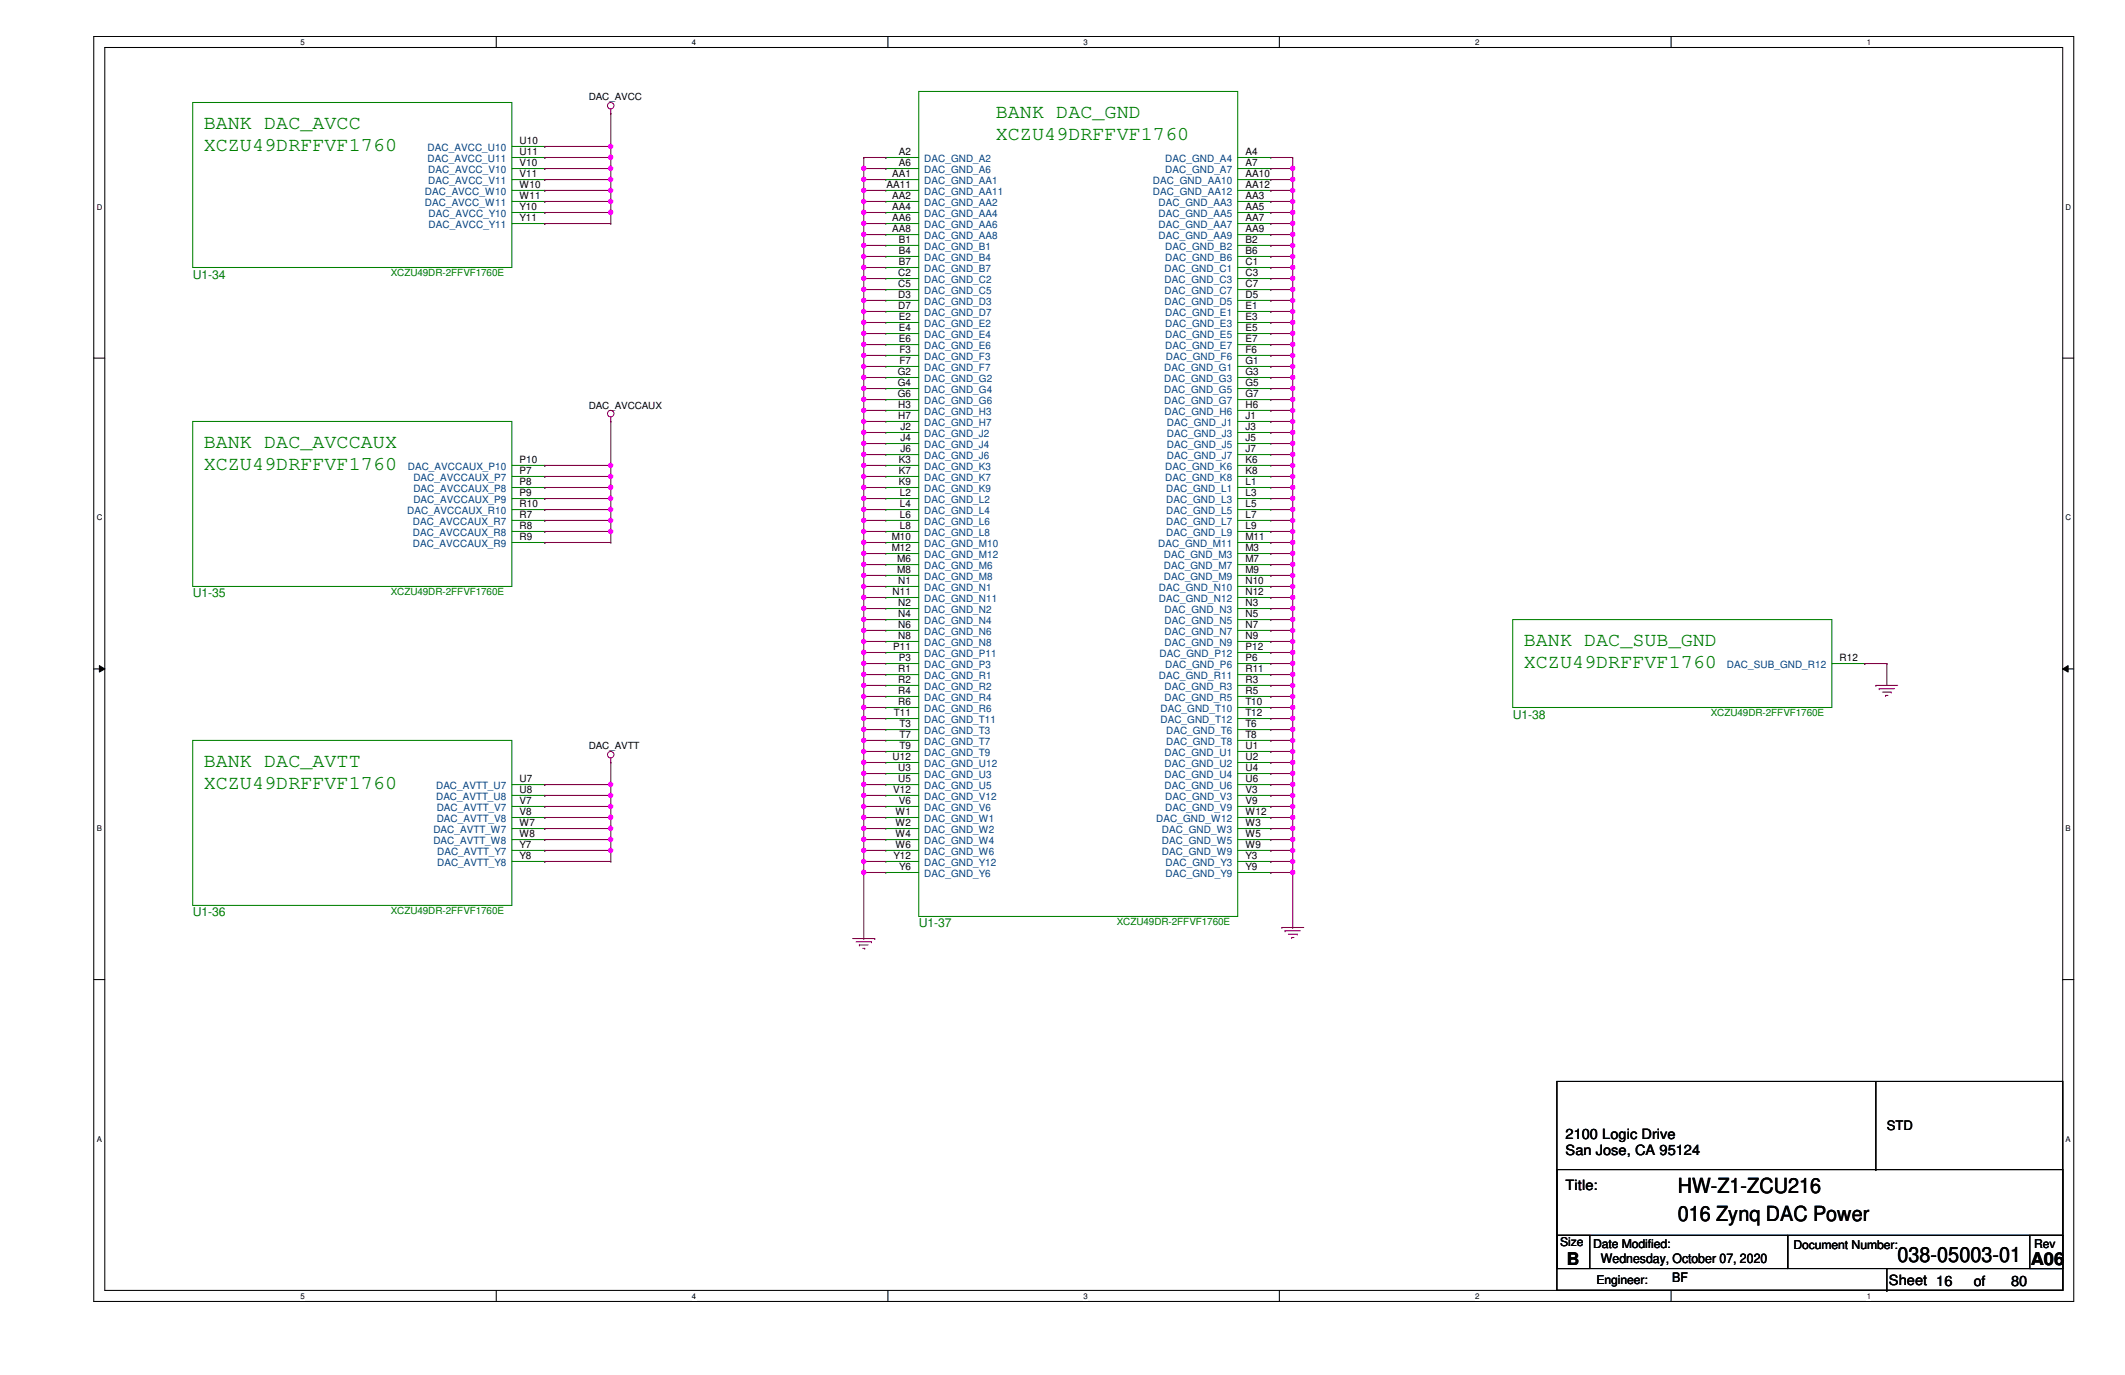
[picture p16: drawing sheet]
<svg xmlns="http://www.w3.org/2000/svg" width="432mm" height="279mm" viewBox="0 0 432 279" stroke-linecap="round" stroke-linejoin="round" font-family="sans-serif">
<defs><g id="words">
<g font-size="4.2">
<text x="340.9" y="242.4">HW-Z1-ZCU216</text>
<text x="340.9" y="248.2">016 Zynq DAC Power</text>
<text x="385.6" y="256.4">038-05003-01</text>
</g>
<g font-size="4" fill="#008000">
<text x="41.4" y="26.3">BANK DAC_AVCC</text>
<text x="202.4" y="24">BANK DAC_GND</text>
<text x="202.4" y="28.5">XCZU49DRFFVF1760</text>
<text x="41.4" y="30.7">XCZU49DRFFVF1760</text>
<text x="41.4" y="91.1">BANK DAC_AVCCAUX</text>
<text x="41.4" y="95.6">XCZU49DRFFVF1760</text>
<text x="309.6" y="131.3">BANK DAC_SUB_GND</text>
<text x="309.6" y="135.8">XCZU49DRFFVF1760</text>
<text x="41.4" y="155.9">BANK DAC_AVTT</text>
<text x="41.4" y="160.4">XCZU49DRFFVF1760</text>
</g>
<g font-size="3.6">
<text x="318.3" y="257">B</text>
<text x="412.7" y="257">A06</text>
</g>
<g font-size="2.9">
<text x="318.1" y="231.5">2100 Logic Drive</text>
<text x="318.1" y="234.7">San Jose, CA 95124</text>
<text x="318.1" y="241.8">Title:</text>
<text x="383.8" y="261">Sheet 16</text>
<text x="401.1" y="261.2">of</text>
<text x="408.6" y="261.2">80</text>
</g>
<g font-size="2.7">
<text x="383.4" y="229.5">STD</text>
<text x="325.3" y="256.6">Wednesday, October 07, 2020</text>
<text x="339.8" y="260.6">BF</text>
</g>
<g font-size="2.5" fill="#008000">
<text x="39.2" y="56.6">U1-34</text>
<text x="39.2" y="121.4">U1-35</text>
<text x="307.4" y="146">U1-38</text>
<text x="39.2" y="186.2">U1-36</text>
<text x="186.7" y="188.5">U1-37</text>
</g>
<g font-size="2.5">
<text x="317" y="253.3">Size</text>
<text x="323.7" y="253.5">Date Modified:</text>
<text x="364.4" y="253.7">Document Number:</text>
<text x="413.3" y="253.5">Rev</text>
<text x="324.4" y="260.9">Engineer:</text>
</g>
<g font-size="2">
<text x="119.6" y="20.4">DAC_AVCC</text>
<text x="105.6" y="29.3">U10</text>
<text x="105.6" y="31.5">U11</text>
<text x="105.6" y="33.7">V10</text>
<text x="105.6" y="36">V11</text>
<text x="181.3" y="36">AA1</text>
<text x="182.6" y="31.5">A2</text>
<text x="182.6" y="33.7">A6</text>
<text x="253.1" y="31.5">A4</text>
<text x="253.1" y="33.7">A7</text>
<text x="253.1" y="36">AA10</text>
<text x="105.6" y="38.2">W10</text>
<text x="105.6" y="40.4">W11</text>
<text x="180.1" y="38.2">AA11</text>
<text x="181.3" y="40.4">AA2</text>
<text x="253.1" y="38.2">AA12</text>
<text x="253.1" y="40.4">AA3</text>
<text x="105.6" y="42.7">Y10</text>
<text x="105.6" y="44.9">Y11</text>
<text x="181.3" y="42.7">AA4</text>
<text x="181.3" y="44.9">AA6</text>
<text x="181.3" y="47.2">AA8</text>
<text x="253.1" y="42.7">AA5</text>
<text x="253.1" y="44.9">AA7</text>
<text x="253.1" y="47.2">AA9</text>
<text x="182.6" y="49.4">B1</text>
<text x="182.6" y="51.6">B4</text>
<text x="182.6" y="53.8">B7</text>
<text x="253.1" y="49.4">B2</text>
<text x="253.1" y="51.6">B6</text>
<text x="253.1" y="53.8">C1</text>
<text x="182.5" y="56.1">C2</text>
<text x="182.5" y="58.3">C5</text>
<text x="253.1" y="56.1">C3</text>
<text x="253.1" y="58.3">C7</text>
<text x="182.5" y="60.5">D3</text>
<text x="182.5" y="62.8">D7</text>
<text x="182.6" y="65">E2</text>
<text x="253.1" y="60.5">D5</text>
<text x="253.1" y="62.8">E1</text>
<text x="253.1" y="65">E3</text>
<text x="182.6" y="67.3">E4</text>
<text x="182.6" y="69.5">E6</text>
<text x="182.8" y="71.7">F3</text>
<text x="253.1" y="67.3">E5</text>
<text x="253.1" y="69.5">E7</text>
<text x="253.1" y="71.7">F6</text>
<text x="182.4" y="76.2">G2</text>
<text x="182.8" y="74">F7</text>
<text x="253.1" y="74">G1</text>
<text x="253.1" y="76.2">G3</text>
<text x="119.6" y="83">DAC_AVCCAUX</text>
<text x="182.4" y="78.4">G4</text>
<text x="182.4" y="80.7">G6</text>
<text x="182.5" y="82.9">H3</text>
<text x="253.1" y="78.4">G5</text>
<text x="253.1" y="80.7">G7</text>
<text x="253.1" y="82.9">H6</text>
<text x="182.5" y="85.1">H7</text>
<text x="183" y="87.4">J2</text>
<text x="183" y="89.6">J4</text>
<text x="253.1" y="85.1">J1</text>
<text x="253.1" y="87.4">J3</text>
<text x="253.1" y="89.6">J5</text>
<text x="105.6" y="94.1">P10</text>
<text x="182.6" y="94.1">K3</text>
<text x="183" y="91.9">J6</text>
<text x="253.1" y="91.9">J7</text>
<text x="253.1" y="94.1">K6</text>
<text x="105.6" y="96.3">P7</text>
<text x="105.6" y="98.6">P8</text>
<text x="105.6" y="100.8">P9</text>
<text x="182.6" y="96.3">K7</text>
<text x="182.6" y="98.6">K9</text>
<text x="182.8" y="100.8">L2</text>
<text x="253.1" y="96.3">K8</text>
<text x="253.1" y="98.6">L1</text>
<text x="253.1" y="100.8">L3</text>
<text x="105.6" y="103">R10</text>
<text x="105.6" y="105.2">R7</text>
<text x="105.6" y="107.5">R8</text>
<text x="182.8" y="103">L4</text>
<text x="182.8" y="105.2">L6</text>
<text x="182.8" y="107.5">L8</text>
<text x="253.1" y="103">L5</text>
<text x="253.1" y="105.2">L7</text>
<text x="253.1" y="107.5">L9</text>
<text x="105.6" y="109.7">R9</text>
<text x="181.2" y="109.7">M10</text>
<text x="181.2" y="112">M12</text>
<text x="253.1" y="109.7">M11</text>
<text x="253.1" y="112">M3</text>
<text x="182.3" y="114.2">M6</text>
<text x="182.3" y="116.4">M8</text>
<text x="182.5" y="118.7">N1</text>
<text x="253.1" y="114.2">M7</text>
<text x="253.1" y="116.4">M9</text>
<text x="253.1" y="118.7">N10</text>
<text x="181.4" y="120.9">N11</text>
<text x="182.5" y="123.1">N2</text>
<text x="182.5" y="125.4">N4</text>
<text x="253.1" y="120.9">N12</text>
<text x="253.1" y="123.1">N3</text>
<text x="253.1" y="125.4">N5</text>
<text x="182.5" y="127.6">N6</text>
<text x="182.5" y="129.8">N8</text>
<text x="253.1" y="127.6">N7</text>
<text x="253.1" y="129.8">N9</text>
<text x="181.5" y="132.1">P11</text>
<text x="182.5" y="136.6">R1</text>
<text x="182.6" y="134.3">P3</text>
<text x="253.1" y="132.1">P12</text>
<text x="253.1" y="134.3">P6</text>
<text x="253.1" y="136.6">R11</text>
<text x="373.8" y="134.3">R12</text>
<text x="182.5" y="138.8">R2</text>
<text x="182.5" y="141">R4</text>
<text x="182.5" y="143.3">R6</text>
<text x="253.1" y="138.8">R3</text>
<text x="253.1" y="141">R5</text>
<text x="253.1" y="143.3">T10</text>
<text x="181.7" y="145.5">T11</text>
<text x="182.8" y="147.7">T3</text>
<text x="182.8" y="149.9">T7</text>
<text x="253.1" y="145.5">T12</text>
<text x="253.1" y="147.7">T6</text>
<text x="253.1" y="149.9">T8</text>
<text x="119.6" y="152.3">DAC_AVTT</text>
<text x="181.4" y="154.4">U12</text>
<text x="182.8" y="152.2">T9</text>
<text x="253.1" y="152.2">U1</text>
<text x="253.1" y="154.4">U2</text>
<text x="105.6" y="158.9">U7</text>
<text x="105.6" y="161.1">U8</text>
<text x="181.5" y="161.1">V12</text>
<text x="182.5" y="156.7">U3</text>
<text x="182.5" y="158.9">U5</text>
<text x="253.1" y="156.7">U4</text>
<text x="253.1" y="158.9">U6</text>
<text x="253.1" y="161.1">V3</text>
<text x="105.6" y="163.4">V7</text>
<text x="105.6" y="165.6">V8</text>
<text x="105.6" y="167.9">W7</text>
<text x="181.9" y="165.6">W1</text>
<text x="181.9" y="167.9">W2</text>
<text x="182.6" y="163.4">V6</text>
<text x="253.1" y="163.4">V9</text>
<text x="253.1" y="165.6">W12</text>
<text x="253.1" y="167.9">W3</text>
<text x="105.6" y="170.1">W8</text>
<text x="105.6" y="172.3">Y7</text>
<text x="181.9" y="170.1">W4</text>
<text x="181.9" y="172.3">W6</text>
<text x="253.1" y="170.1">W5</text>
<text x="253.1" y="172.3">W9</text>
<text x="105.6" y="174.5">Y8</text>
<text x="181.6" y="174.5">Y12</text>
<text x="182.7" y="176.8">Y6</text>
<text x="253.1" y="174.5">Y3</text>
<text x="253.1" y="176.8">Y9</text>
</g>
<g font-size="2" fill="#004080">
<text x="86.9" y="30.7">DAC_AVCC_U10</text>
<text x="86.9" y="33">DAC_AVCC_U11</text>
<text x="87" y="35.2">DAC_AVCC_V10</text>
<text x="187.8" y="33">DAC_GND_A2</text>
<text x="187.8" y="35.2">DAC_GND_A6</text>
<text x="236.8" y="33">DAC_GND_A4</text>
<text x="236.8" y="35.2">DAC_GND_A7</text>
<text x="86.3" y="39.7">DAC_AVCC_W10</text>
<text x="86.3" y="41.9">DAC_AVCC_W11</text>
<text x="87" y="37.5">DAC_AVCC_V11</text>
<text x="187.8" y="37.5">DAC_GND_AA1</text>
<text x="187.8" y="39.7">DAC_GND_AA11</text>
<text x="187.8" y="41.9">DAC_GND_AA2</text>
<text x="234.3" y="37.5">DAC_GND_AA10</text>
<text x="234.3" y="39.7">DAC_GND_AA12</text>
<text x="235.4" y="41.9">DAC_GND_AA3</text>
<text x="87.1" y="44.2">DAC_AVCC_Y10</text>
<text x="87.1" y="46.4">DAC_AVCC_Y11</text>
<text x="187.8" y="44.2">DAC_GND_AA4</text>
<text x="187.8" y="46.4">DAC_GND_AA6</text>
<text x="235.4" y="44.2">DAC_GND_AA5</text>
<text x="235.4" y="46.4">DAC_GND_AA7</text>
<text x="187.8" y="48.6">DAC_GND_AA8</text>
<text x="187.8" y="50.8">DAC_GND_B1</text>
<text x="187.8" y="53.1">DAC_GND_B4</text>
<text x="235.4" y="48.6">DAC_GND_AA9</text>
<text x="236.8" y="50.8">DAC_GND_B2</text>
<text x="236.8" y="53.1">DAC_GND_B6</text>
<text x="187.8" y="55.3">DAC_GND_B7</text>
<text x="187.8" y="57.6">DAC_GND_C2</text>
<text x="187.8" y="59.8">DAC_GND_C5</text>
<text x="236.6" y="55.3">DAC_GND_C1</text>
<text x="236.6" y="57.6">DAC_GND_C3</text>
<text x="236.6" y="59.8">DAC_GND_C7</text>
<text x="187.8" y="62">DAC_GND_D3</text>
<text x="187.8" y="64.3">DAC_GND_D7</text>
<text x="236.6" y="62">DAC_GND_D5</text>
<text x="236.8" y="64.3">DAC_GND_E1</text>
<text x="187.8" y="66.5">DAC_GND_E2</text>
<text x="187.8" y="68.7">DAC_GND_E4</text>
<text x="187.8" y="71">DAC_GND_E6</text>
<text x="236.8" y="66.5">DAC_GND_E3</text>
<text x="236.8" y="68.7">DAC_GND_E5</text>
<text x="236.8" y="71">DAC_GND_E7</text>
<text x="187.8" y="73.2">DAC_GND_F3</text>
<text x="187.8" y="75.4">DAC_GND_F7</text>
<text x="187.8" y="77.7">DAC_GND_G2</text>
<text x="236.6" y="75.4">DAC_GND_G1</text>
<text x="236.6" y="77.7">DAC_GND_G3</text>
<text x="236.9" y="73.2">DAC_GND_F6</text>
<text x="187.8" y="79.9">DAC_GND_G4</text>
<text x="187.8" y="82.2">DAC_GND_G6</text>
<text x="236.6" y="79.9">DAC_GND_G5</text>
<text x="236.6" y="82.2">DAC_GND_G7</text>
<text x="187.8" y="84.4">DAC_GND_H3</text>
<text x="187.8" y="86.6">DAC_GND_H7</text>
<text x="187.8" y="88.9">DAC_GND_J2</text>
<text x="236.6" y="84.4">DAC_GND_H6</text>
<text x="237.1" y="86.6">DAC_GND_J1</text>
<text x="237.1" y="88.9">DAC_GND_J3</text>
<text x="82.8" y="95.5">DAC_AVCCAUX_P10</text>
<text x="187.8" y="91.1">DAC_GND_J4</text>
<text x="187.8" y="93.3">DAC_GND_J6</text>
<text x="187.8" y="95.5">DAC_GND_K3</text>
<text x="236.8" y="95.5">DAC_GND_K6</text>
<text x="237.1" y="91.1">DAC_GND_J5</text>
<text x="237.1" y="93.3">DAC_GND_J7</text>
<text x="84" y="97.8">DAC_AVCCAUX_P7</text>
<text x="84" y="100">DAC_AVCCAUX_P8</text>
<text x="187.8" y="97.8">DAC_GND_K7</text>
<text x="187.8" y="100">DAC_GND_K9</text>
<text x="236.8" y="97.8">DAC_GND_K8</text>
<text x="237" y="100">DAC_GND_L1</text>
<text x="82.7" y="104.5">DAC_AVCCAUX_R10</text>
<text x="83.9" y="106.7">DAC_AVCCAUX_R7</text>
<text x="84" y="102.3">DAC_AVCCAUX_P9</text>
<text x="187.8" y="102.3">DAC_GND_L2</text>
<text x="187.8" y="104.5">DAC_GND_L4</text>
<text x="187.8" y="106.7">DAC_GND_L6</text>
<text x="237" y="102.3">DAC_GND_L3</text>
<text x="237" y="104.5">DAC_GND_L5</text>
<text x="237" y="106.7">DAC_GND_L7</text>
<text x="83.9" y="109">DAC_AVCCAUX_R8</text>
<text x="83.9" y="111.2">DAC_AVCCAUX_R9</text>
<text x="187.8" y="109">DAC_GND_L8</text>
<text x="187.8" y="111.2">DAC_GND_M10</text>
<text x="187.8" y="113.5">DAC_GND_M12</text>
<text x="235.3" y="111.2">DAC_GND_M11</text>
<text x="236.5" y="113.5">DAC_GND_M3</text>
<text x="237" y="109">DAC_GND_L9</text>
<text x="187.8" y="115.7">DAC_GND_M6</text>
<text x="187.8" y="117.9">DAC_GND_M8</text>
<text x="236.5" y="115.7">DAC_GND_M7</text>
<text x="236.5" y="117.9">DAC_GND_M9</text>
<text x="187.8" y="120.1">DAC_GND_N1</text>
<text x="187.8" y="122.4">DAC_GND_N11</text>
<text x="187.8" y="124.6">DAC_GND_N2</text>
<text x="235.5" y="120.1">DAC_GND_N10</text>
<text x="235.5" y="122.4">DAC_GND_N12</text>
<text x="236.6" y="124.6">DAC_GND_N3</text>
<text x="187.8" y="126.9">DAC_GND_N4</text>
<text x="187.8" y="129.1">DAC_GND_N6</text>
<text x="187.8" y="131.3">DAC_GND_N8</text>
<text x="236.6" y="126.9">DAC_GND_N5</text>
<text x="236.6" y="129.1">DAC_GND_N7</text>
<text x="236.6" y="131.3">DAC_GND_N9</text>
<text x="187.8" y="133.6">DAC_GND_P11</text>
<text x="187.8" y="135.8">DAC_GND_P3</text>
<text x="235.6" y="133.6">DAC_GND_P12</text>
<text x="236.8" y="135.8">DAC_GND_P6</text>
<text x="350.9" y="135.8">DAC_SUB_GND_R12</text>
<text x="187.8" y="138">DAC_GND_R1</text>
<text x="187.8" y="140.2">DAC_GND_R2</text>
<text x="187.8" y="142.5">DAC_GND_R4</text>
<text x="235.5" y="138">DAC_GND_R11</text>
<text x="236.6" y="140.2">DAC_GND_R3</text>
<text x="236.6" y="142.5">DAC_GND_R5</text>
<text x="187.8" y="144.7">DAC_GND_R6</text>
<text x="187.8" y="147">DAC_GND_T11</text>
<text x="187.8" y="149.2">DAC_GND_T3</text>
<text x="235.8" y="144.7">DAC_GND_T10</text>
<text x="235.8" y="147">DAC_GND_T12</text>
<text x="236.9" y="149.2">DAC_GND_T6</text>
<text x="187.8" y="151.4">DAC_GND_T7</text>
<text x="187.8" y="153.7">DAC_GND_T9</text>
<text x="187.8" y="155.9">DAC_GND_U12</text>
<text x="236.6" y="153.7">DAC_GND_U1</text>
<text x="236.6" y="155.9">DAC_GND_U2</text>
<text x="236.9" y="151.4">DAC_GND_T8</text>
<text x="88.6" y="160.4">DAC_AVTT_U7</text>
<text x="187.8" y="158.2">DAC_GND_U3</text>
<text x="187.8" y="160.4">DAC_GND_U5</text>
<text x="236.6" y="158.2">DAC_GND_U4</text>
<text x="236.6" y="160.4">DAC_GND_U6</text>
<text x="88.6" y="162.6">DAC_AVTT_U8</text>
<text x="88.7" y="164.8">DAC_AVTT_V7</text>
<text x="88.7" y="167.1">DAC_AVTT_V8</text>
<text x="187.8" y="162.6">DAC_GND_V12</text>
<text x="187.8" y="164.8">DAC_GND_V6</text>
<text x="187.8" y="167.1">DAC_GND_W1</text>
<text x="234.9" y="167.1">DAC_GND_W12</text>
<text x="236.8" y="162.6">DAC_GND_V3</text>
<text x="236.8" y="164.8">DAC_GND_V9</text>
<text x="88.1" y="169.3">DAC_AVTT_W7</text>
<text x="88.1" y="171.6">DAC_AVTT_W8</text>
<text x="88.8" y="173.8">DAC_AVTT_Y7</text>
<text x="187.8" y="169.3">DAC_GND_W2</text>
<text x="187.8" y="171.6">DAC_GND_W4</text>
<text x="187.8" y="173.8">DAC_GND_W6</text>
<text x="236.1" y="169.3">DAC_GND_W3</text>
<text x="236.1" y="171.6">DAC_GND_W5</text>
<text x="236.1" y="173.8">DAC_GND_W9</text>
<text x="88.8" y="176">DAC_AVTT_Y8</text>
<text x="187.8" y="176">DAC_GND_Y12</text>
<text x="187.8" y="178.3">DAC_GND_Y6</text>
<text x="236.9" y="176">DAC_GND_Y3</text>
<text x="236.9" y="178.3">DAC_GND_Y9</text>
</g>
<g font-size="2" fill="#008000">
<text x="79.4" y="56.2">XCZU49DR-2FFVF1760E</text>
<text x="79.4" y="121">XCZU49DR-2FFVF1760E</text>
<text x="347.6" y="145.6">XCZU49DR-2FFVF1760E</text>
<text x="79.4" y="185.8">XCZU49DR-2FFVF1760E</text>
<text x="226.9" y="188">XCZU49DR-2FFVF1760E</text>
</g>
<g font-size="1.6">
<text x="61" y="9.1">5</text>
<text x="140.6" y="9.1">4</text>
<text x="220.2" y="9.1">3</text>
<text x="299.7" y="9.1">2</text>
<text x="379.3" y="9.1">1</text>
<text x="19.6" y="42.6">D</text>
<text x="419.7" y="42.6">D</text>
<text x="19.6" y="105.7">C</text>
<text x="419.7" y="105.7">C</text>
<text x="19.6" y="168.9">B</text>
<text x="419.7" y="168.9">B</text>
<text x="19.6" y="232">A</text>
<text x="419.7" y="232">A</text>
<text x="61" y="263.9">5</text>
<text x="140.6" y="263.9">4</text>
<text x="220.2" y="263.9">3</text>
<text x="299.7" y="263.9">2</text>
<text x="379.3" y="263.9">1</text>
</g>
</g></defs>
<path d="M19.1 7.4h402.3v257.1h-402.3zM21.3 9.7h397.8v252.5h-397.8z" fill="none" stroke="#000" stroke-width=".21"/>
<g fill="#fff">
<path d="M61 7.7h.9v1.7h-.9z"/>
<path d="M61 262.5h.9v1.7h-.9z"/>
</g>
<path d="M100.8 7.4v2.3M100.8 262.2v2.3" fill="none" stroke="#000" stroke-width=".21"/>
<g fill="#fff">
<path d="M140.6 7.7h.9v1.7h-.9z"/>
<path d="M140.6 262.5h.9v1.7h-.9z"/>
</g>
<path d="M180.4 7.4v2.3M180.4 262.2v2.3" fill="none" stroke="#000" stroke-width=".21"/>
<g fill="#fff">
<path d="M220.2 7.7h.9v1.7h-.9z"/>
<path d="M220.2 262.5h.9v1.7h-.9z"/>
</g>
<path d="M260 7.4v2.3M260 262.2v2.3" fill="none" stroke="#000" stroke-width=".21"/>
<g fill="#fff">
<path d="M299.7 7.7h.9v1.7h-.9z"/>
<path d="M299.7 262.5h.9v1.7h-.9z"/>
</g>
<path d="M339.6 7.4v2.3M339.6 262.2v2.3" fill="none" stroke="#000" stroke-width=".21"/>
<g fill="#fff">
<path d="M379.3 7.7h.9v1.7h-.9z"/>
<path d="M379.3 262.5h.9v1.7h-.9z"/>
<path d="M19.6 41.2h1.2v1.8h-1.2z"/>
<path d="M419.7 41.2h1.2v1.8h-1.2z"/>
<path d="M19.6 104.3h1.2v1.8h-1.2z"/>
<path d="M419.7 104.3h1.2v1.8h-1.2z"/>
</g>
<path d="M19.1 72.8h2.2M419.1 72.8h2.3" fill="none" stroke="#000" stroke-width=".21"/>
<g fill="#fff">
<path d="M19.6 167.5h1.1v1.7h-1.1z"/>
<path d="M419.7 167.5h1.1v1.7h-1.1z"/>
</g>
<path d="M19.1 135.9h2.2M419.1 135.9h2.3" fill="none" stroke="#000" stroke-width=".21"/>
<path d="M20.2 135.3l1.1 .6-1.1 .7zM419.1 135.9l1.1-.6v1.3z" fill="#000"/>
<path d="M20.2 135.3l1.1 .6-1.1 .7zM419.1 135.9l1.1-.6v1.3z" fill="none" stroke="#000" stroke-width=".2"/>
<g fill="#fff">
<path d="M19.6 230.6h1.1v1.8h-1.1z"/>
<path d="M419.7 230.6h1.1v1.8h-1.1z"/>
</g>
<g fill="none" stroke="#000" stroke-width=".21">
<path d="M19.1 199.1h2.2M419.1 199.1h2.3M316.4 219.8h102.7v42.4h-102.7zM381.2 219.8v17.9M316.4 237.7h102.7v13.3h-102.7zM381.2 237.7h.1M316.4 251h46.9v6.8h-46.9zM316.4 251h6.6v6.8h-6.6zM363.3 251h55.8v6.8h-55.8zM383.4 257.8h35.7v4.4h-35.7zM412.5 251h6.6v6.8h-6.6zM316.4 262.2h67"/>
<path d="M383.4 262.2h.1"/>
</g>
<g fill="none" stroke="#f00" stroke-width=".21">
<path d="M124.1 23.1h.1M124.1 22.2v.9M124.1 85.6h.1M124.1 84.8v.8M381.2 139.3h.1M381.2 139.3h4.4M381.8 140h.1M381.8 140h3.2M124.1 154.9h.1M124.1 154.1v.8M382.5 140.6h1.8M383.2 141.3h.1"/>
<path d="M383.2 141.3h.4M384.3 140.6h.1M173.3 190.7h4.5M173.9 191.4h3.2M174.6 192h.1M174.6 192h1.8M175.3 192.7h.4M175.7 192.7h.1M177.1 191.4h.1M177.8 190.7h.1M260.5 188.5h.1M260.5 188.5h4.4"/>
<path d="M261.1 189.1h.1M261.1 189.1h3.1M261.8 189.8h1.8M262.5 190.5h.1M262.5 190.5h.4M263.6 189.8h.1"/>
<circle cx="124.1" cy="21.5" r=".66"/>
<circle cx="124.1" cy="84.1" r=".66"/>
<circle cx="124.1" cy="153.4" r=".66"/>
</g>
<g fill="none" stroke="#008000" stroke-width=".21">
<path d="M186.7 18.6h64.8v167.6h-64.8zM39.2 20.8h64.8v33.6h-64.8zM104 32h6.7M104 34.2h6.7M104 36.5h6.7M104 38.7h6.7M104 29.8h6.7M110.7 29.8h.1M110.7 32h.1M110.7 34.2h.1M110.7 36.5h.1M110.7 38.7h.1"/>
<path d="M180 32h.1M180 34.2h.1M180 36.5h.1M180 38.7h.1M180 32h6.7M180 34.2h6.7M180 36.5h6.7M180 38.7h6.7M251.5 32h6.7M251.5 34.2h6.7M251.5 36.5h6.7M251.5 38.7h6.7"/>
<path d="M258.2 32h.1M258.2 34.2h.1M258.2 36.5h.1M258.2 38.7h.1M104 40.9h6.7M104 43.2h6.7M104 45.4h6.7M110.7 40.9h.1M110.7 43.2h.1M110.7 45.4h.1M180 40.9h.1M180 43.2h.1"/>
<path d="M180 45.4h.1M180 47.7h.1M180 49.9h.1M180 52.1h.1M180 54.4h.1M180 56.6h.1M180 58.8h.1M180 40.9h6.7M180 43.2h6.7M180 45.4h6.7M180 47.7h6.7M180 49.9h6.7"/>
<path d="M180 52.1h6.7M180 54.4h6.7M180 56.6h6.7M180 58.8h6.7M251.5 40.9h6.7M251.5 43.2h6.7M251.5 45.4h6.7M251.5 47.7h6.7M251.5 49.9h6.7M251.5 52.1h6.7M251.5 54.4h6.7M251.5 56.6h6.7"/>
<path d="M251.5 58.8h6.7M258.2 40.9h.1M258.2 43.2h.1M258.2 45.4h.1M258.2 47.7h.1M258.2 49.9h.1M258.2 52.1h.1M258.2 54.4h.1M258.2 56.6h.1M258.2 58.8h.1M180 61h.1M180 63.3h.1"/>
<path d="M180 65.5h.1M180 67.8h.1M180 70h.1M180 72.2h.1M180 74.5h.1M180 76.7h.1M180 79h.1M180 61h6.7M180 63.3h6.7M180 65.5h6.7M180 67.8h6.7M180 70h6.7"/>
<path d="M180 72.2h6.7M180 74.5h6.7M180 76.7h6.7M180 79h6.7M251.5 61h6.7M251.5 63.3h6.7M251.5 65.5h6.7M251.5 67.8h6.7M251.5 70h6.7M251.5 72.2h6.7M251.5 74.5h6.7M251.5 76.7h6.7"/>
<path d="M251.5 79h6.7M258.2 61h.1M258.2 63.3h.1M258.2 65.5h.1M258.2 67.8h.1M258.2 70h.1M258.2 72.2h.1M258.2 74.5h.1M258.2 76.7h.1M258.2 79h.1M39.2 85.6h64.8v33.6h-64.8zM104 94.6h6.7"/>
<path d="M104 96.8h6.7M104 99.1h6.7M110.7 94.6h.1M110.7 96.8h.1M110.7 99.1h.1M180 81.2h.1M180 83.4h.1M180 85.6h.1M180 87.9h.1M180 90.1h.1M180 92.4h.1M180 94.6h.1"/>
<path d="M180 96.8h.1M180 99.1h.1M180 81.2h6.7M180 83.4h6.7M180 85.6h6.7M180 87.9h6.7M180 90.1h6.7M180 92.4h6.7M180 94.6h6.7M180 96.8h6.7M180 99.1h6.7M251.5 81.2h6.7"/>
<path d="M251.5 83.4h6.7M251.5 85.6h6.7M251.5 87.9h6.7M251.5 90.1h6.7M251.5 92.4h6.7M251.5 94.6h6.7M251.5 96.8h6.7M251.5 99.1h6.7M258.2 81.2h.1M258.2 83.4h.1M258.2 85.6h.1M258.2 87.9h.1"/>
<path d="M258.2 90.1h.1M258.2 92.4h.1M258.2 94.6h.1M258.2 96.8h.1M258.2 99.1h.1M104 101.3h6.7M104 103.5h6.7M104 105.7h6.7M104 108h6.7M104 110.2h6.7M110.7 101.3h.1M110.7 103.5h.1"/>
<path d="M110.7 105.7h.1M110.7 108h.1M110.7 110.2h.1M180 101.3h.1M180 103.5h.1M180 105.7h.1M180 108h.1M180 110.2h.1M180 112.5h.1M180 114.7h.1M180 116.9h.1M180 119.2h.1"/>
<path d="M180 101.3h6.7M180 103.5h6.7M180 105.7h6.7M180 108h6.7M180 110.2h6.7M180 112.5h6.7M180 114.7h6.7M180 116.9h6.7M180 119.2h6.7M251.5 101.3h6.7M251.5 103.5h6.7M251.5 105.7h6.7"/>
<path d="M251.5 108h6.7M251.5 110.2h6.7M251.5 112.5h6.7M251.5 114.7h6.7M251.5 116.9h6.7M251.5 119.2h6.7M258.2 101.3h.1M258.2 103.5h.1M258.2 105.7h.1M258.2 108h.1M258.2 110.2h.1M258.2 112.5h.1"/>
<path d="M258.2 114.7h.1M258.2 116.9h.1M258.2 119.2h.1M180 121.4h.1M180 123.7h.1M180 125.9h.1M180 128.1h.1M180 130.3h.1M180 132.6h.1M180 134.8h.1M180 137.1h.1M180 139.3h.1"/>
<path d="M180 121.4h6.7M180 123.7h6.7M180 125.9h6.7M180 128.1h6.7M180 130.3h6.7M180 132.6h6.7M180 134.8h6.7M180 137.1h6.7M180 139.3h6.7M251.5 121.4h6.7M251.5 123.7h6.7M251.5 125.9h6.7"/>
<path d="M251.5 128.1h6.7M251.5 130.3h6.7M251.5 132.6h6.7M251.5 134.8h6.7M251.5 137.1h6.7M251.5 139.3h6.7M258.2 121.4h.1M258.2 123.7h.1M258.2 125.9h.1M258.2 128.1h.1M258.2 130.3h.1M258.2 132.6h.1"/>
<path d="M258.2 134.8h.1M258.2 137.1h.1M258.2 139.3h.1M307.4 125.9h64.8v17.9h-64.8zM372.2 134.8h6.7M378.9 134.8h.1M39.2 150.5h64.8v33.5h-64.8zM104 159.4h6.7M110.7 159.4h.1M180 141.5h.1M180 143.8h.1M180 146h.1"/>
<path d="M180 148.3h.1M180 150.5h.1M180 152.7h.1M180 154.9h.1M180 157.2h.1M180 159.4h.1M180 141.5h6.7M180 143.8h6.7M180 146h6.7M180 148.3h6.7M180 150.5h6.7M180 152.7h6.7"/>
<path d="M180 154.9h6.7M180 157.2h6.7M180 159.4h6.7M251.5 141.5h6.7M251.5 143.8h6.7M251.5 146h6.7M251.5 148.3h6.7M251.5 150.5h6.7M251.5 152.7h6.7M251.5 154.9h6.7M251.5 157.2h6.7M251.5 159.4h6.7"/>
<path d="M258.2 141.5h.1M258.2 143.8h.1M258.2 146h.1M258.2 148.3h.1M258.2 150.5h.1M258.2 152.7h.1M258.2 154.9h.1M258.2 157.2h.1M258.2 159.4h.1M104 161.6h6.7M104 163.9h6.7M104 166.1h6.7"/>
<path d="M104 168.4h6.7M104 170.6h6.7M104 172.8h6.7M104 175h6.7M110.7 161.6h.1M110.7 163.9h.1M110.7 166.1h.1M110.7 168.4h.1M110.7 170.6h.1M110.7 172.8h.1M110.7 175h.1M180 161.6h.1"/>
<path d="M180 163.9h.1M180 166.1h.1M180 168.4h.1M180 170.6h.1M180 172.8h.1M180 175h.1M180 177.3h.1M180 161.6h6.7M180 163.9h6.7M180 166.1h6.7M180 168.4h6.7M180 170.6h6.7"/>
<path d="M180 172.8h6.7M180 175h6.7M180 177.3h6.7M251.5 161.6h6.7M251.5 163.9h6.7M251.5 166.1h6.7M251.5 168.4h6.7M251.5 170.6h6.7M251.5 172.8h6.7M251.5 175h6.7M251.5 177.3h6.7M258.2 161.6h.1"/>
<path d="M258.2 163.9h.1M258.2 166.1h.1M258.2 168.4h.1M258.2 170.6h.1M258.2 172.8h.1M258.2 175h.1M258.2 177.3h.1"/>
</g>
<path d="M110.7 159.4h.1M110.7 159.4h13.4M124.1 159.4h.1M124.1 154.9v4.5" fill="none" stroke="#800040" stroke-width=".21"/>
<circle cx="124.1" cy="159.4" r=".43" fill="#f0f"/>
<circle cx="124.1" cy="159.4" r=".43" fill="none" stroke="#f0f" stroke-width=".21"/>
<path d="M124.1 159.4v2.2M110.7 161.6h.1M110.7 161.6h13.4M124.1 161.6h.1" fill="none" stroke="#800040" stroke-width=".21"/>
<circle cx="124.1" cy="161.6" r=".43" fill="#f0f"/>
<circle cx="124.1" cy="161.6" r=".43" fill="none" stroke="#f0f" stroke-width=".21"/>
<path d="M110.7 163.9h.1M110.7 163.9h13.4M124.1 163.9h.1M124.1 161.6v2.3" fill="none" stroke="#800040" stroke-width=".21"/>
<circle cx="124.1" cy="163.9" r=".43" fill="#f0f"/>
<circle cx="124.1" cy="163.9" r=".43" fill="none" stroke="#f0f" stroke-width=".21"/>
<path d="M110.7 166.1h.1M110.7 166.1h13.4M124.1 166.1h.1M124.1 163.9v2.2" fill="none" stroke="#800040" stroke-width=".21"/>
<circle cx="124.1" cy="166.1" r=".44" fill="#f0f"/>
<circle cx="124.1" cy="166.1" r=".44" fill="none" stroke="#f0f" stroke-width=".21"/>
<path d="M110.7 94.6h.1M110.7 94.6h13.4M124.1 94.6h.1M124.1 85.6v9" fill="none" stroke="#800040" stroke-width=".21"/>
<circle cx="124.1" cy="94.6" r=".43" fill="#f0f"/>
<circle cx="124.1" cy="94.6" r=".43" fill="none" stroke="#f0f" stroke-width=".21"/>
<path d="M110.7 96.8h.1M110.7 96.8h13.4M124.1 96.8h.1M124.1 94.6v2.2" fill="none" stroke="#800040" stroke-width=".21"/>
<circle cx="124.1" cy="96.8" r=".43" fill="#f0f"/>
<circle cx="124.1" cy="96.8" r=".43" fill="none" stroke="#f0f" stroke-width=".21"/>
<path d="M110.7 99.1h.1M110.7 99.1h13.4" fill="none" stroke="#800040" stroke-width=".21"/>
<circle cx="124.1" cy="99" r=".44" fill="#f0f"/>
<circle cx="124.1" cy="99" r=".44" fill="none" stroke="#f0f" stroke-width=".21"/>
<path d="M124.1 99.1h.1M124.1 96.8v2.3M110.7 101.3h.1M110.7 101.3h13.4" fill="none" stroke="#800040" stroke-width=".21"/>
<circle cx="124.1" cy="101.3" r=".43" fill="#f0f"/>
<circle cx="124.1" cy="101.3" r=".43" fill="none" stroke="#f0f" stroke-width=".21"/>
<path d="M124.1 99.1v2.2M110.7 103.5h.1M110.7 103.5h13.4M124.1 101.3h.1" fill="none" stroke="#800040" stroke-width=".21"/>
<circle cx="124.1" cy="103.5" r=".43" fill="#f0f"/>
<circle cx="124.1" cy="103.5" r=".43" fill="none" stroke="#f0f" stroke-width=".21"/>
<path d="M110.7 105.7h.1M110.7 105.7h13.4M124.1 103.5h.1M124.1 101.3v2.2" fill="none" stroke="#800040" stroke-width=".21"/>
<circle cx="124.1" cy="105.7" r=".43" fill="#f0f"/>
<circle cx="124.1" cy="105.7" r=".43" fill="none" stroke="#f0f" stroke-width=".21"/>
<path d="M110.7 108h.1M110.7 108h13.4M124.1 105.7h.1M124.1 103.5v2.2" fill="none" stroke="#800040" stroke-width=".21"/>
<circle cx="124.1" cy="108" r=".43" fill="#f0f"/>
<circle cx="124.1" cy="108" r=".43" fill="none" stroke="#f0f" stroke-width=".21"/>
<path d="M110.7 29.8h.1M110.7 29.8h13.4M124.1 29.8h.1M124.1 23.1v6.7M110.7 110.2h.1M110.7 110.2h13.4M124.1 108h.1M124.1 110.2h.1M124.1 105.7v4.5" fill="none" stroke="#800040" stroke-width=".21"/>
<circle cx="124.1" cy="29.8" r=".43" fill="#f0f"/>
<circle cx="124.1" cy="29.8" r=".43" fill="none" stroke="#f0f" stroke-width=".21"/>
<path d="M110.7 32h.1M110.7 32h13.4M124.1 32h.1M124.1 29.8v2.2" fill="none" stroke="#800040" stroke-width=".21"/>
<circle cx="124.1" cy="32" r=".44" fill="#f0f"/>
<circle cx="124.1" cy="32" r=".44" fill="none" stroke="#f0f" stroke-width=".21"/>
<path d="M110.7 34.2h.1M110.7 34.2h13.4" fill="none" stroke="#800040" stroke-width=".21"/>
<circle cx="124.1" cy="34.2" r=".43" fill="#f0f"/>
<circle cx="124.1" cy="34.2" r=".43" fill="none" stroke="#f0f" stroke-width=".21"/>
<path d="M110.7 36.5h.1M110.7 36.5h13.4M124.1 34.2h.1M124.1 32v2.2" fill="none" stroke="#800040" stroke-width=".21"/>
<circle cx="124.1" cy="36.4" r=".43" fill="#f0f"/>
<circle cx="124.1" cy="36.4" r=".43" fill="none" stroke="#f0f" stroke-width=".21"/>
<path d="M110.7 38.7h.1M110.7 38.7h13.4M124.1 36.5h.1M124.1 34.2v2.3" fill="none" stroke="#800040" stroke-width=".21"/>
<circle cx="124.1" cy="38.7" r=".43" fill="#f0f"/>
<circle cx="124.1" cy="38.7" r=".43" fill="none" stroke="#f0f" stroke-width=".21"/>
<path d="M124.1 38.7h.1M124.1 36.5v2.2M110.7 40.9h.1M110.7 40.9h13.4" fill="none" stroke="#800040" stroke-width=".21"/>
<circle cx="124.1" cy="40.9" r=".43" fill="#f0f"/>
<circle cx="124.1" cy="40.9" r=".43" fill="none" stroke="#f0f" stroke-width=".21"/>
<path d="M124.1 38.7v2.2M110.7 43.2h.1M110.7 43.2h13.4M124.1 40.9h.1" fill="none" stroke="#800040" stroke-width=".21"/>
<circle cx="124.1" cy="43.2" r=".44" fill="#f0f"/>
<circle cx="124.1" cy="43.2" r=".44" fill="none" stroke="#f0f" stroke-width=".21"/>
<g fill="none" stroke="#800040" stroke-width=".21">
<path d="M175.5 32h.1M175.5 32v2.2M175.5 32h4.5M180 32h.1M258.2 32h4.5M262.7 32h.1M262.7 34.2h.1M262.7 32v2.2M110.7 45.4h.1M110.7 45.4h13.4M124.1 43.2h.1M124.1 45.4h.1"/>
<path d="M124.1 40.9v4.5"/>
</g>
<circle cx="262.7" cy="34.2" r=".43" fill="#f0f"/>
<circle cx="262.7" cy="34.2" r=".43" fill="none" stroke="#f0f" stroke-width=".21"/>
<path d="M175.5 34.2h.1M175.5 34.2v2.3" fill="none" stroke="#800040" stroke-width=".21"/>
<circle cx="175.5" cy="36.4" r=".43" fill="#f0f"/>
<circle cx="175.5" cy="36.4" r=".43" fill="none" stroke="#f0f" stroke-width=".21"/>
<circle cx="175.5" cy="34.2" r=".43" fill="#f0f"/>
<circle cx="175.5" cy="34.2" r=".43" fill="none" stroke="#f0f" stroke-width=".21"/>
<path d="M175.5 34.2h4.5M180 34.2h.1M258.2 34.2h.1M258.2 34.2h4.5M262.7 34.2h.1M262.7 34.2v2.3" fill="none" stroke="#800040" stroke-width=".21"/>
<circle cx="262.7" cy="36.4" r=".43" fill="#f0f"/>
<circle cx="262.7" cy="36.4" r=".43" fill="none" stroke="#f0f" stroke-width=".21"/>
<path d="M175.5 36.5h.1M175.5 38.7h.1M175.5 36.5v2.2M175.5 36.5h4.5M175.5 38.7h4.5M258.2 36.5h.1M258.2 36.5h4.5M262.7 36.5h.1M262.7 36.5v2.2" fill="none" stroke="#800040" stroke-width=".21"/>
<circle cx="175.5" cy="38.7" r=".43" fill="#f0f"/>
<circle cx="175.5" cy="38.7" r=".43" fill="none" stroke="#f0f" stroke-width=".21"/>
<path d="M175.5 38.7h.1M175.5 38.7v2.2M258.2 38.7h.1M258.2 38.7h4.5" fill="none" stroke="#800040" stroke-width=".21"/>
<circle cx="262.7" cy="38.7" r=".43" fill="#f0f"/>
<circle cx="262.7" cy="38.7" r=".43" fill="none" stroke="#f0f" stroke-width=".21"/>
<path d="M262.7 38.7h.1M262.7 38.7v2.2M175.5 40.9h.1M175.5 40.9v2.3" fill="none" stroke="#800040" stroke-width=".21"/>
<circle cx="175.5" cy="43.2" r=".44" fill="#f0f"/>
<circle cx="175.5" cy="43.2" r=".44" fill="none" stroke="#f0f" stroke-width=".21"/>
<circle cx="175.5" cy="40.9" r=".43" fill="#f0f"/>
<circle cx="175.5" cy="40.9" r=".43" fill="none" stroke="#f0f" stroke-width=".21"/>
<path d="M175.5 40.9h.1M175.5 40.9h4.5M258.2 40.9h.1M258.2 40.9h4.5M262.7 40.9h.1M262.7 40.9v2.3" fill="none" stroke="#800040" stroke-width=".21"/>
<circle cx="262.7" cy="43.2" r=".44" fill="#f0f"/>
<circle cx="262.7" cy="43.2" r=".44" fill="none" stroke="#f0f" stroke-width=".21"/>
<circle cx="262.7" cy="40.9" r=".43" fill="#f0f"/>
<circle cx="262.7" cy="40.9" r=".43" fill="none" stroke="#f0f" stroke-width=".21"/>
<path d="M175.5 43.2h.1M175.5 43.2v2.2M175.5 43.2h4.5M258.2 43.2h.1M258.2 43.2h4.5M262.7 43.2h.1M262.7 43.2v2.2" fill="none" stroke="#800040" stroke-width=".21"/>
<circle cx="262.7" cy="45.4" r=".43" fill="#f0f"/>
<circle cx="262.7" cy="45.4" r=".43" fill="none" stroke="#f0f" stroke-width=".21"/>
<path d="M175.5 45.4h.1M175.5 45.4h4.5M175.5 45.4v2.3" fill="none" stroke="#800040" stroke-width=".21"/>
<circle cx="175.5" cy="47.6" r=".43" fill="#f0f"/>
<circle cx="175.5" cy="47.6" r=".43" fill="none" stroke="#f0f" stroke-width=".21"/>
<circle cx="175.5" cy="45.4" r=".43" fill="#f0f"/>
<circle cx="175.5" cy="45.4" r=".43" fill="none" stroke="#f0f" stroke-width=".21"/>
<path d="M175.5 47.7h.1M175.5 47.7v2.2M175.5 47.7h4.5M258.2 45.4h.1M258.2 47.7h.1M258.2 45.4h4.5v4.5M258.2 47.7h4.5M262.7 47.7h.1" fill="none" stroke="#800040" stroke-width=".21"/>
<circle cx="262.7" cy="47.6" r=".43" fill="#f0f"/>
<circle cx="262.7" cy="47.6" r=".43" fill="none" stroke="#f0f" stroke-width=".21"/>
<path d="M175.5 49.9h.1M175.5 52.1h.1M175.5 49.9h4.5M175.5 49.9v2.2" fill="none" stroke="#800040" stroke-width=".21"/>
<circle cx="175.5" cy="49.9" r=".43" fill="#f0f"/>
<circle cx="175.5" cy="49.9" r=".43" fill="none" stroke="#f0f" stroke-width=".21"/>
<circle cx="175.5" cy="52.1" r=".43" fill="#f0f"/>
<circle cx="175.5" cy="52.1" r=".43" fill="none" stroke="#f0f" stroke-width=".21"/>
<path d="M258.2 49.9h.1M258.2 49.9h4.5M262.7 49.9h.1M262.7 49.9v2.2" fill="none" stroke="#800040" stroke-width=".21"/>
<circle cx="262.7" cy="52.1" r=".43" fill="#f0f"/>
<circle cx="262.7" cy="52.1" r=".43" fill="none" stroke="#f0f" stroke-width=".21"/>
<circle cx="262.7" cy="49.9" r=".43" fill="#f0f"/>
<circle cx="262.7" cy="49.9" r=".43" fill="none" stroke="#f0f" stroke-width=".21"/>
<path d="M175.5 52.1h.1M175.5 54.4h.1M175.5 52.1h4.5M175.5 52.1v4.5M175.5 54.4h4.5M258.2 52.1h.1M258.2 52.1h4.5M262.7 52.1h.1M262.7 52.1v2.3" fill="none" stroke="#800040" stroke-width=".21"/>
<circle cx="175.5" cy="54.3" r=".44" fill="#f0f"/>
<circle cx="175.5" cy="54.3" r=".44" fill="none" stroke="#f0f" stroke-width=".21"/>
<path d="M258.2 54.4h.1M258.2 54.4h4.5" fill="none" stroke="#800040" stroke-width=".21"/>
<circle cx="262.7" cy="54.3" r=".44" fill="#f0f"/>
<circle cx="262.7" cy="54.3" r=".44" fill="none" stroke="#f0f" stroke-width=".21"/>
<path d="M175.5 56.6h.1M175.5 56.6v2.2M262.7 54.4h.1M262.7 54.4v2.2" fill="none" stroke="#800040" stroke-width=".21"/>
<circle cx="175.5" cy="58.8" r=".43" fill="#f0f"/>
<circle cx="175.5" cy="58.8" r=".43" fill="none" stroke="#f0f" stroke-width=".21"/>
<circle cx="175.5" cy="56.6" r=".43" fill="#f0f"/>
<circle cx="175.5" cy="56.6" r=".43" fill="none" stroke="#f0f" stroke-width=".21"/>
<path d="M175.5 56.6h.1M175.5 56.6h4.5M258.2 56.6h.1M258.2 56.6h4.5M262.7 56.6h.1M262.7 56.6v2.2" fill="none" stroke="#800040" stroke-width=".21"/>
<circle cx="262.7" cy="58.8" r=".43" fill="#f0f"/>
<circle cx="262.7" cy="58.8" r=".43" fill="none" stroke="#f0f" stroke-width=".21"/>
<circle cx="262.7" cy="56.6" r=".43" fill="#f0f"/>
<circle cx="262.7" cy="56.6" r=".43" fill="none" stroke="#f0f" stroke-width=".21"/>
<path d="M175.5 58.8h.1M175.5 58.8v2.2" fill="none" stroke="#800040" stroke-width=".21"/>
<circle cx="175.5" cy="61" r=".43" fill="#f0f"/>
<circle cx="175.5" cy="61" r=".43" fill="none" stroke="#f0f" stroke-width=".21"/>
<path d="M175.5 58.8h.1M175.5 58.8h4.5M258.2 58.8h.1M258.2 58.8h4.5M262.7 58.8h.1M262.7 58.8v2.2h-4.5M175.5 61h.1M175.5 61v2.3M175.5 61h4.5M258.2 61h.1" fill="none" stroke="#800040" stroke-width=".21"/>
<circle cx="262.7" cy="61" r=".43" fill="#f0f"/>
<circle cx="262.7" cy="61" r=".43" fill="none" stroke="#f0f" stroke-width=".21"/>
<path d="M175.5 63.3h.1M175.5 63.3v2.2M175.5 63.3h4.5M262.7 61h.1M262.7 61v2.3" fill="none" stroke="#800040" stroke-width=".21"/>
<circle cx="175.5" cy="63.3" r=".43" fill="#f0f"/>
<circle cx="175.5" cy="63.3" r=".43" fill="none" stroke="#f0f" stroke-width=".21"/>
<path d="M258.2 63.3h.1M258.2 63.3h4.5" fill="none" stroke="#800040" stroke-width=".21"/>
<circle cx="262.7" cy="63.3" r=".43" fill="#f0f"/>
<circle cx="262.7" cy="63.3" r=".43" fill="none" stroke="#f0f" stroke-width=".21"/>
<path d="M175.5 65.5h.1M175.5 65.5h4.5M175.5 65.5v2.3M262.7 63.3h.1M262.7 63.3v2.2" fill="none" stroke="#800040" stroke-width=".21"/>
<circle cx="175.5" cy="67.7" r=".43" fill="#f0f"/>
<circle cx="175.5" cy="67.7" r=".43" fill="none" stroke="#f0f" stroke-width=".21"/>
<circle cx="175.5" cy="65.5" r=".44" fill="#f0f"/>
<circle cx="175.5" cy="65.5" r=".44" fill="none" stroke="#f0f" stroke-width=".21"/>
<path d="M258.2 65.5h.1M258.2 65.5h4.5M262.7 65.5h.1M262.7 65.5v2.3" fill="none" stroke="#800040" stroke-width=".21"/>
<circle cx="262.7" cy="67.7" r=".43" fill="#f0f"/>
<circle cx="262.7" cy="67.7" r=".43" fill="none" stroke="#f0f" stroke-width=".21"/>
<circle cx="262.7" cy="65.5" r=".44" fill="#f0f"/>
<circle cx="262.7" cy="65.5" r=".44" fill="none" stroke="#f0f" stroke-width=".21"/>
<path d="M175.5 67.8h.1M175.5 70h.1M175.5 67.8v4.4M175.5 67.8h4.5M175.5 70h4.5M258.2 67.8h.1M258.2 67.8h4.5M262.7 67.8h.1M262.7 67.8v2.2" fill="none" stroke="#800040" stroke-width=".21"/>
<circle cx="175.5" cy="70" r=".43" fill="#f0f"/>
<circle cx="175.5" cy="70" r=".43" fill="none" stroke="#f0f" stroke-width=".21"/>
<path d="M258.2 70h.1M258.2 70h4.5M262.7 70h.1M262.7 70v2.2" fill="none" stroke="#800040" stroke-width=".21"/>
<circle cx="262.7" cy="70" r=".43" fill="#f0f"/>
<circle cx="262.7" cy="70" r=".43" fill="none" stroke="#f0f" stroke-width=".21"/>
<path d="M175.5 72.2h.1M175.5 72.2h4.5M175.5 72.2v2.3" fill="none" stroke="#800040" stroke-width=".21"/>
<circle cx="175.5" cy="74.5" r=".43" fill="#f0f"/>
<circle cx="175.5" cy="74.5" r=".43" fill="none" stroke="#f0f" stroke-width=".21"/>
<circle cx="175.5" cy="72.2" r=".43" fill="#f0f"/>
<circle cx="175.5" cy="72.2" r=".43" fill="none" stroke="#f0f" stroke-width=".21"/>
<path d="M258.2 72.2h.1M258.2 72.2h4.5M262.7 72.2h.1M262.7 72.2v2.3" fill="none" stroke="#800040" stroke-width=".21"/>
<circle cx="262.7" cy="74.5" r=".43" fill="#f0f"/>
<circle cx="262.7" cy="74.5" r=".43" fill="none" stroke="#f0f" stroke-width=".21"/>
<circle cx="262.7" cy="72.2" r=".43" fill="#f0f"/>
<circle cx="262.7" cy="72.2" r=".43" fill="none" stroke="#f0f" stroke-width=".21"/>
<path d="M175.5 74.5h.1M175.5 74.5h4.5M175.5 74.5v2.2M258.2 74.5h.1M258.2 74.5h4.5M262.7 74.5h.1M262.7 74.5v2.2" fill="none" stroke="#800040" stroke-width=".21"/>
<circle cx="262.7" cy="76.7" r=".44" fill="#f0f"/>
<circle cx="262.7" cy="76.7" r=".44" fill="none" stroke="#f0f" stroke-width=".21"/>
<path d="M175.5 76.7h.1M175.5 76.7h4.5M175.5 76.7v2.3" fill="none" stroke="#800040" stroke-width=".21"/>
<circle cx="175.5" cy="78.9" r=".43" fill="#f0f"/>
<circle cx="175.5" cy="78.9" r=".43" fill="none" stroke="#f0f" stroke-width=".21"/>
<circle cx="175.5" cy="76.7" r=".44" fill="#f0f"/>
<circle cx="175.5" cy="76.7" r=".44" fill="none" stroke="#f0f" stroke-width=".21"/>
<path d="M175.5 79h.1M175.5 79h4.5M175.5 79v2.2M258.2 76.7h.1M258.2 79h.1M258.2 76.7h4.5M262.7 76.7h.1M262.7 76.7v2.3h-4.5" fill="none" stroke="#800040" stroke-width=".21"/>
<circle cx="262.7" cy="78.9" r=".43" fill="#f0f"/>
<circle cx="262.7" cy="78.9" r=".43" fill="none" stroke="#f0f" stroke-width=".21"/>
<path d="M262.7 79h.1M262.7 79v2.2M175.5 81.2h.1M175.5 81.2h4.5M175.5 81.2v2.2" fill="none" stroke="#800040" stroke-width=".21"/>
<circle cx="175.5" cy="83.4" r=".43" fill="#f0f"/>
<circle cx="175.5" cy="83.4" r=".43" fill="none" stroke="#f0f" stroke-width=".21"/>
<circle cx="175.5" cy="81.1" r=".43" fill="#f0f"/>
<circle cx="175.5" cy="81.1" r=".43" fill="none" stroke="#f0f" stroke-width=".21"/>
<path d="M258.2 81.2h.1M258.2 81.2h4.5M262.7 81.2h.1M262.7 81.2v2.2" fill="none" stroke="#800040" stroke-width=".21"/>
<circle cx="262.7" cy="83.4" r=".43" fill="#f0f"/>
<circle cx="262.7" cy="83.4" r=".43" fill="none" stroke="#f0f" stroke-width=".21"/>
<circle cx="262.7" cy="81.1" r=".43" fill="#f0f"/>
<circle cx="262.7" cy="81.1" r=".43" fill="none" stroke="#f0f" stroke-width=".21"/>
<path d="M175.5 83.4h.1M175.5 85.6h.1M175.5 83.4v4.5M175.5 83.4h4.5M175.5 85.6h4.5M258.2 83.4h.1M258.2 83.4h4.5M262.7 83.4h.1M262.7 83.4v2.2" fill="none" stroke="#800040" stroke-width=".21"/>
<circle cx="175.5" cy="85.6" r=".43" fill="#f0f"/>
<circle cx="175.5" cy="85.6" r=".43" fill="none" stroke="#f0f" stroke-width=".21"/>
<path d="M258.2 85.6h.1M258.2 85.6h4.5" fill="none" stroke="#800040" stroke-width=".21"/>
<circle cx="262.7" cy="85.6" r=".43" fill="#f0f"/>
<circle cx="262.7" cy="85.6" r=".43" fill="none" stroke="#f0f" stroke-width=".21"/>
<path d="M175.5 87.9h.1M175.5 87.9v2.2M262.7 85.6h.1M262.7 85.6v2.3" fill="none" stroke="#800040" stroke-width=".21"/>
<circle cx="175.5" cy="90.1" r=".43" fill="#f0f"/>
<circle cx="175.5" cy="90.1" r=".43" fill="none" stroke="#f0f" stroke-width=".21"/>
<circle cx="175.5" cy="87.9" r=".44" fill="#f0f"/>
<circle cx="175.5" cy="87.9" r=".44" fill="none" stroke="#f0f" stroke-width=".21"/>
<path d="M175.5 87.9h.1M175.5 87.9h4.5M258.2 87.9h.1M258.2 87.9h4.5M262.7 87.9h.1M262.7 87.9v2.2" fill="none" stroke="#800040" stroke-width=".21"/>
<circle cx="262.7" cy="90.1" r=".43" fill="#f0f"/>
<circle cx="262.7" cy="90.1" r=".43" fill="none" stroke="#f0f" stroke-width=".21"/>
<circle cx="262.7" cy="87.9" r=".44" fill="#f0f"/>
<circle cx="262.7" cy="87.9" r=".44" fill="none" stroke="#f0f" stroke-width=".21"/>
<path d="M175.5 90.1h.1M175.5 90.1v2.3" fill="none" stroke="#800040" stroke-width=".21"/>
<circle cx="175.5" cy="92.3" r=".43" fill="#f0f"/>
<circle cx="175.5" cy="92.3" r=".43" fill="none" stroke="#f0f" stroke-width=".21"/>
<path d="M175.5 90.1h.1M175.5 90.1h4.5M258.2 90.1h4.5M262.7 90.1h.1M262.7 90.1v2.3" fill="none" stroke="#800040" stroke-width=".21"/>
<circle cx="262.7" cy="92.3" r=".43" fill="#f0f"/>
<circle cx="262.7" cy="92.3" r=".43" fill="none" stroke="#f0f" stroke-width=".21"/>
<path d="M175.5 92.4h.1M175.5 94.6h.1M175.5 92.4h4.5M175.5 92.4v2.2M175.5 94.6h4.5M258.2 92.4h4.5M262.7 92.4h.1M262.7 92.4v2.2" fill="none" stroke="#800040" stroke-width=".21"/>
<circle cx="175.5" cy="94.6" r=".43" fill="#f0f"/>
<circle cx="175.5" cy="94.6" r=".43" fill="none" stroke="#f0f" stroke-width=".21"/>
<path d="M175.5 94.6h.1M175.5 94.6v2.2M258.2 94.6h4.5M262.7 94.6h.1M262.7 94.6v2.2" fill="none" stroke="#800040" stroke-width=".21"/>
<circle cx="262.7" cy="96.8" r=".43" fill="#f0f"/>
<circle cx="262.7" cy="96.8" r=".43" fill="none" stroke="#f0f" stroke-width=".21"/>
<circle cx="262.7" cy="94.6" r=".43" fill="#f0f"/>
<circle cx="262.7" cy="94.6" r=".43" fill="none" stroke="#f0f" stroke-width=".21"/>
<path d="M175.5 96.8h.1M175.5 96.8v2.3M175.5 96.8h4.5" fill="none" stroke="#800040" stroke-width=".21"/>
<circle cx="175.5" cy="96.8" r=".43" fill="#f0f"/>
<circle cx="175.5" cy="96.8" r=".43" fill="none" stroke="#f0f" stroke-width=".21"/>
<path d="M175.5 99.1v2.2M258.2 96.8h4.5M262.7 96.8h.1M262.7 99.1h.1M262.7 96.8v2.3M175.5 101.3h.1" fill="none" stroke="#800040" stroke-width=".21"/>
<circle cx="175.5" cy="99" r=".44" fill="#f0f"/>
<circle cx="175.5" cy="99" r=".44" fill="none" stroke="#f0f" stroke-width=".21"/>
<circle cx="175.5" cy="101.3" r=".43" fill="#f0f"/>
<circle cx="175.5" cy="101.3" r=".43" fill="none" stroke="#f0f" stroke-width=".21"/>
<path d="M175.5 99.1h.1M175.5 99.1h4.5M258.2 99.1h4.5M262.7 99.1h.1" fill="none" stroke="#800040" stroke-width=".21"/>
<circle cx="262.7" cy="99" r=".44" fill="#f0f"/>
<circle cx="262.7" cy="99" r=".44" fill="none" stroke="#f0f" stroke-width=".21"/>
<path d="M262.7 99.1h.1M262.7 99.1v4.4M175.5 101.3h.1M175.5 101.3h4.5M175.5 101.3v2.2M258.2 101.3h4.5M262.7 101.3h.1" fill="none" stroke="#800040" stroke-width=".21"/>
<circle cx="262.7" cy="103.5" r=".43" fill="#f0f"/>
<circle cx="262.7" cy="103.5" r=".43" fill="none" stroke="#f0f" stroke-width=".21"/>
<circle cx="262.7" cy="101.3" r=".43" fill="#f0f"/>
<circle cx="262.7" cy="101.3" r=".43" fill="none" stroke="#f0f" stroke-width=".21"/>
<path d="M175.5 103.5h.1M175.5 103.5v2.2M175.5 103.5h4.5" fill="none" stroke="#800040" stroke-width=".21"/>
<circle cx="175.5" cy="103.5" r=".43" fill="#f0f"/>
<circle cx="175.5" cy="103.5" r=".43" fill="none" stroke="#f0f" stroke-width=".21"/>
<path d="M175.5 105.7h.1M175.5 105.7h4.5M175.5 105.7v2.3M258.2 103.5h4.5M262.7 103.5h.1M262.7 103.5v2.2" fill="none" stroke="#800040" stroke-width=".21"/>
<circle cx="175.5" cy="108" r=".43" fill="#f0f"/>
<circle cx="175.5" cy="108" r=".43" fill="none" stroke="#f0f" stroke-width=".21"/>
<circle cx="175.5" cy="105.7" r=".43" fill="#f0f"/>
<circle cx="175.5" cy="105.7" r=".43" fill="none" stroke="#f0f" stroke-width=".21"/>
<path d="M258.2 105.7h4.5M262.7 105.7h.1M262.7 105.7v2.3" fill="none" stroke="#800040" stroke-width=".21"/>
<circle cx="262.7" cy="108" r=".43" fill="#f0f"/>
<circle cx="262.7" cy="108" r=".43" fill="none" stroke="#f0f" stroke-width=".21"/>
<circle cx="262.7" cy="105.7" r=".43" fill="#f0f"/>
<circle cx="262.7" cy="105.7" r=".43" fill="none" stroke="#f0f" stroke-width=".21"/>
<path d="M175.5 108h.1M175.5 108v2.2" fill="none" stroke="#800040" stroke-width=".21"/>
<circle cx="175.5" cy="110.2" r=".44" fill="#f0f"/>
<circle cx="175.5" cy="110.2" r=".44" fill="none" stroke="#f0f" stroke-width=".21"/>
<path d="M175.5 108h.1M175.5 110.2h.1M175.5 108h4.5M175.5 110.2h4.5M175.5 110.2v2.3M258.2 108h.1M258.2 110.2h.1M258.2 108h4.5M258.2 110.2h4.5M262.7 108h.1M262.7 110.2h.1M262.7 108v4.5" fill="none" stroke="#800040" stroke-width=".21"/>
<circle cx="262.7" cy="112.4" r=".43" fill="#f0f"/>
<circle cx="262.7" cy="112.4" r=".43" fill="none" stroke="#f0f" stroke-width=".21"/>
<circle cx="262.7" cy="110.2" r=".44" fill="#f0f"/>
<circle cx="262.7" cy="110.2" r=".44" fill="none" stroke="#f0f" stroke-width=".21"/>
<path d="M175.5 112.5h.1M175.5 112.5h4.5M175.5 112.5v2.2" fill="none" stroke="#800040" stroke-width=".21"/>
<circle cx="175.5" cy="114.7" r=".43" fill="#f0f"/>
<circle cx="175.5" cy="114.7" r=".43" fill="none" stroke="#f0f" stroke-width=".21"/>
<circle cx="175.5" cy="112.4" r=".43" fill="#f0f"/>
<circle cx="175.5" cy="112.4" r=".43" fill="none" stroke="#f0f" stroke-width=".21"/>
<path d="M175.5 114.7h.1M175.5 114.7h4.5M175.5 114.7v2.2M258.2 112.5h.1M258.2 114.7h.1M258.2 112.5h4.5M262.7 112.5h.1M262.7 112.5v2.2h-4.5" fill="none" stroke="#800040" stroke-width=".21"/>
<circle cx="262.7" cy="114.7" r=".43" fill="#f0f"/>
<circle cx="262.7" cy="114.7" r=".43" fill="none" stroke="#f0f" stroke-width=".21"/>
<path d="M175.5 116.9h.1M175.5 116.9v2.3M262.7 114.7h.1M262.7 114.7v2.2" fill="none" stroke="#800040" stroke-width=".21"/>
<circle cx="175.5" cy="119.2" r=".43" fill="#f0f"/>
<circle cx="175.5" cy="119.2" r=".43" fill="none" stroke="#f0f" stroke-width=".21"/>
<circle cx="175.5" cy="116.9" r=".43" fill="#f0f"/>
<circle cx="175.5" cy="116.9" r=".43" fill="none" stroke="#f0f" stroke-width=".21"/>
<path d="M175.5 116.9h.1M175.5 116.9h4.5M258.2 116.9h.1M258.2 116.9h4.5" fill="none" stroke="#800040" stroke-width=".21"/>
<circle cx="262.7" cy="116.9" r=".43" fill="#f0f"/>
<circle cx="262.7" cy="116.9" r=".43" fill="none" stroke="#f0f" stroke-width=".21"/>
<path d="M175.5 119.2h.1M175.5 119.2v2.2M175.5 119.2h4.5M258.2 119.2h.1M262.7 116.9h.1M262.7 116.9v2.3h-4.5" fill="none" stroke="#800040" stroke-width=".21"/>
<circle cx="262.7" cy="119.2" r=".43" fill="#f0f"/>
<circle cx="262.7" cy="119.2" r=".43" fill="none" stroke="#f0f" stroke-width=".21"/>
<path d="M262.7 119.2h.1M262.7 119.2v2.2M175.5 121.4h.1M175.5 121.4h4.5M175.5 121.4v2.3" fill="none" stroke="#800040" stroke-width=".21"/>
<circle cx="175.5" cy="123.6" r=".43" fill="#f0f"/>
<circle cx="175.5" cy="123.6" r=".43" fill="none" stroke="#f0f" stroke-width=".21"/>
<circle cx="175.5" cy="121.4" r=".44" fill="#f0f"/>
<circle cx="175.5" cy="121.4" r=".44" fill="none" stroke="#f0f" stroke-width=".21"/>
<path d="M258.2 121.4h.1M258.2 121.4h4.5M262.7 121.4h.1M262.7 121.4v2.3" fill="none" stroke="#800040" stroke-width=".21"/>
<circle cx="262.7" cy="123.6" r=".43" fill="#f0f"/>
<circle cx="262.7" cy="123.6" r=".43" fill="none" stroke="#f0f" stroke-width=".21"/>
<circle cx="262.7" cy="121.4" r=".44" fill="#f0f"/>
<circle cx="262.7" cy="121.4" r=".44" fill="none" stroke="#f0f" stroke-width=".21"/>
<path d="M175.5 123.7h.1M175.5 123.7h4.5M175.5 123.7v2.2M258.2 123.7h.1M258.2 123.7h4.5M262.7 123.7h.1M262.7 123.7v2.2" fill="none" stroke="#800040" stroke-width=".21"/>
<circle cx="262.7" cy="125.9" r=".43" fill="#f0f"/>
<circle cx="262.7" cy="125.9" r=".43" fill="none" stroke="#f0f" stroke-width=".21"/>
<path d="M175.5 125.9h.1M175.5 125.9v2.2M175.5 125.9h4.5" fill="none" stroke="#800040" stroke-width=".21"/>
<circle cx="175.5" cy="125.9" r=".43" fill="#f0f"/>
<circle cx="175.5" cy="125.9" r=".43" fill="none" stroke="#f0f" stroke-width=".21"/>
<path d="M175.5 128.1h.1M175.5 128.1v2.2M258.2 125.9h.1M258.2 125.9h4.5M262.7 125.9h.1M262.7 125.9v2.2" fill="none" stroke="#800040" stroke-width=".21"/>
<circle cx="175.5" cy="130.3" r=".43" fill="#f0f"/>
<circle cx="175.5" cy="130.3" r=".43" fill="none" stroke="#f0f" stroke-width=".21"/>
<circle cx="175.5" cy="128.1" r=".43" fill="#f0f"/>
<circle cx="175.5" cy="128.1" r=".43" fill="none" stroke="#f0f" stroke-width=".21"/>
<path d="M175.5 128.1h.1M175.5 128.1h4.5M258.2 128.1h.1M258.2 128.1h4.5M262.7 128.1h.1M262.7 128.1v2.2" fill="none" stroke="#800040" stroke-width=".21"/>
<circle cx="262.7" cy="130.3" r=".43" fill="#f0f"/>
<circle cx="262.7" cy="130.3" r=".43" fill="none" stroke="#f0f" stroke-width=".21"/>
<circle cx="262.7" cy="128.1" r=".43" fill="#f0f"/>
<circle cx="262.7" cy="128.1" r=".43" fill="none" stroke="#f0f" stroke-width=".21"/>
<path d="M175.5 130.3h.1M175.5 132.6h.1M175.5 130.3h4.5M175.5 130.3v2.3M175.5 132.6h4.5M258.2 130.3h.1M258.2 130.3h4.5M262.7 130.3h.1M262.7 130.3v2.3" fill="none" stroke="#800040" stroke-width=".21"/>
<circle cx="175.5" cy="132.6" r=".44" fill="#f0f"/>
<circle cx="175.5" cy="132.6" r=".44" fill="none" stroke="#f0f" stroke-width=".21"/>
<path d="M175.5 132.6h.1M175.5 132.6v2.2M258.2 132.6h.1M258.2 132.6h4.5" fill="none" stroke="#800040" stroke-width=".21"/>
<circle cx="262.7" cy="132.6" r=".44" fill="#f0f"/>
<circle cx="262.7" cy="132.6" r=".44" fill="none" stroke="#f0f" stroke-width=".21"/>
<path d="M175.5 134.8h.1M175.5 134.8h4.5M262.7 132.6h.1M262.7 132.6v2.2" fill="none" stroke="#800040" stroke-width=".21"/>
<circle cx="175.5" cy="134.8" r=".43" fill="#f0f"/>
<circle cx="175.5" cy="134.8" r=".43" fill="none" stroke="#f0f" stroke-width=".21"/>
<path d="M175.5 134.8h.1M175.5 134.8v2.3M258.2 134.8h.1M258.2 134.8h4.5M262.7 134.8h.1M262.7 134.8v2.3" fill="none" stroke="#800040" stroke-width=".21"/>
<circle cx="262.7" cy="134.8" r=".43" fill="#f0f"/>
<circle cx="262.7" cy="134.8" r=".43" fill="none" stroke="#f0f" stroke-width=".21"/>
<path d="M175.5 137.1h.1M175.5 137.1v2.2M378.9 134.8h.1M378.9 134.8h4.5M383.4 134.8h.1M383.4 134.8v4.5" fill="none" stroke="#800040" stroke-width=".21"/>
<circle cx="175.5" cy="139.3" r=".43" fill="#f0f"/>
<circle cx="175.5" cy="139.3" r=".43" fill="none" stroke="#f0f" stroke-width=".21"/>
<circle cx="175.5" cy="137" r=".43" fill="#f0f"/>
<circle cx="175.5" cy="137" r=".43" fill="none" stroke="#f0f" stroke-width=".21"/>
<path d="M175.5 137.1h.1M175.5 137.1h4.5M258.2 137.1h.1M258.2 137.1h4.5M262.7 137.1h.1M262.7 137.1v2.2" fill="none" stroke="#800040" stroke-width=".21"/>
<circle cx="262.7" cy="139.3" r=".43" fill="#f0f"/>
<circle cx="262.7" cy="139.3" r=".43" fill="none" stroke="#f0f" stroke-width=".21"/>
<circle cx="262.7" cy="137" r=".43" fill="#f0f"/>
<circle cx="262.7" cy="137" r=".43" fill="none" stroke="#f0f" stroke-width=".21"/>
<path d="M175.5 139.3h.1M175.5 139.3v2.2" fill="none" stroke="#800040" stroke-width=".21"/>
<circle cx="175.5" cy="141.5" r=".43" fill="#f0f"/>
<circle cx="175.5" cy="141.5" r=".43" fill="none" stroke="#f0f" stroke-width=".21"/>
<path d="M175.5 139.3h.1M175.5 139.3h4.5M258.2 139.3h.1M258.2 139.3h4.5M262.7 139.3h.1M262.7 139.3v2.2" fill="none" stroke="#800040" stroke-width=".21"/>
<circle cx="262.7" cy="141.5" r=".43" fill="#f0f"/>
<circle cx="262.7" cy="141.5" r=".43" fill="none" stroke="#f0f" stroke-width=".21"/>
<path d="M175.5 141.5h.1M175.5 143.8h.1M175.5 141.5v4.5M175.5 141.5h4.5M175.5 143.8h4.5M258.2 141.5h.1M258.2 141.5h4.5M262.7 141.5h.1M262.7 141.5v2.3" fill="none" stroke="#800040" stroke-width=".21"/>
<circle cx="175.5" cy="146" r=".43" fill="#f0f"/>
<circle cx="175.5" cy="146" r=".43" fill="none" stroke="#f0f" stroke-width=".21"/>
<circle cx="175.5" cy="143.7" r=".44" fill="#f0f"/>
<circle cx="175.5" cy="143.7" r=".44" fill="none" stroke="#f0f" stroke-width=".21"/>
<path d="M258.2 143.8h.1M258.2 143.8h4.5M262.7 143.8h.1M262.7 143.8v2.2" fill="none" stroke="#800040" stroke-width=".21"/>
<circle cx="262.7" cy="146" r=".43" fill="#f0f"/>
<circle cx="262.7" cy="146" r=".43" fill="none" stroke="#f0f" stroke-width=".21"/>
<circle cx="262.7" cy="143.7" r=".44" fill="#f0f"/>
<circle cx="262.7" cy="143.7" r=".44" fill="none" stroke="#f0f" stroke-width=".21"/>
<path d="M175.5 146h.1M175.5 148.3h.1M175.5 146v4.5M175.5 146h4.5M258.2 146h.1M258.2 146h4.5M262.7 146h.1M262.7 146v2.3" fill="none" stroke="#800040" stroke-width=".21"/>
<circle cx="175.5" cy="150.4" r=".43" fill="#f0f"/>
<circle cx="175.5" cy="150.4" r=".43" fill="none" stroke="#f0f" stroke-width=".21"/>
<circle cx="175.5" cy="148.2" r=".43" fill="#f0f"/>
<circle cx="175.5" cy="148.2" r=".43" fill="none" stroke="#f0f" stroke-width=".21"/>
<path d="M175.5 148.3h.1M175.5 148.3h4.5M258.2 148.3h.1M258.2 148.3h4.5" fill="none" stroke="#800040" stroke-width=".21"/>
<circle cx="262.7" cy="148.2" r=".43" fill="#f0f"/>
<circle cx="262.7" cy="148.2" r=".43" fill="none" stroke="#f0f" stroke-width=".21"/>
<path d="M175.5 150.5h.1M175.5 150.5v2.2M175.5 150.5h4.5M258.2 150.5h.1M258.2 150.5h4.5M262.7 148.3h.1M262.7 150.5h.1M262.7 148.3v4.4" fill="none" stroke="#800040" stroke-width=".21"/>
<circle cx="262.7" cy="150.4" r=".43" fill="#f0f"/>
<circle cx="262.7" cy="150.4" r=".43" fill="none" stroke="#f0f" stroke-width=".21"/>
<path d="M175.5 152.7h.1M175.5 152.7h4.5M175.5 152.7v2.2" fill="none" stroke="#800040" stroke-width=".21"/>
<circle cx="175.5" cy="154.9" r=".44" fill="#f0f"/>
<circle cx="175.5" cy="154.9" r=".44" fill="none" stroke="#f0f" stroke-width=".21"/>
<circle cx="175.5" cy="152.7" r=".43" fill="#f0f"/>
<circle cx="175.5" cy="152.7" r=".43" fill="none" stroke="#f0f" stroke-width=".21"/>
<path d="M258.2 152.7h.1M258.2 152.7h4.5M262.7 152.7h.1M262.7 152.7v2.2" fill="none" stroke="#800040" stroke-width=".21"/>
<circle cx="262.7" cy="154.9" r=".44" fill="#f0f"/>
<circle cx="262.7" cy="154.9" r=".44" fill="none" stroke="#f0f" stroke-width=".21"/>
<circle cx="262.7" cy="152.7" r=".43" fill="#f0f"/>
<circle cx="262.7" cy="152.7" r=".43" fill="none" stroke="#f0f" stroke-width=".21"/>
<path d="M175.5 154.9h.1M175.5 154.9h4.5M175.5 154.9v2.3" fill="none" stroke="#800040" stroke-width=".21"/>
<circle cx="175.5" cy="157.1" r=".43" fill="#f0f"/>
<circle cx="175.5" cy="157.1" r=".43" fill="none" stroke="#f0f" stroke-width=".21"/>
<path d="M175.5 157.2h.1M175.5 157.2h4.5M175.5 157.2v2.2M258.2 154.9h.1M258.2 157.2h.1M258.2 154.9h4.5M262.7 154.9h.1M262.7 154.9v2.3h-4.5" fill="none" stroke="#800040" stroke-width=".21"/>
<circle cx="262.7" cy="157.1" r=".43" fill="#f0f"/>
<circle cx="262.7" cy="157.1" r=".43" fill="none" stroke="#f0f" stroke-width=".21"/>
<path d="M175.5 159.4h.1M175.5 159.4h4.5M175.5 159.4v2.2M262.7 157.2h.1M262.7 157.2v2.2" fill="none" stroke="#800040" stroke-width=".21"/>
<circle cx="175.5" cy="161.6" r=".43" fill="#f0f"/>
<circle cx="175.5" cy="161.6" r=".43" fill="none" stroke="#f0f" stroke-width=".21"/>
<circle cx="175.5" cy="159.4" r=".43" fill="#f0f"/>
<circle cx="175.5" cy="159.4" r=".43" fill="none" stroke="#f0f" stroke-width=".21"/>
<path d="M258.2 159.4h.1M258.2 159.4h4.5" fill="none" stroke="#800040" stroke-width=".21"/>
<circle cx="262.7" cy="159.4" r=".43" fill="#f0f"/>
<circle cx="262.7" cy="159.4" r=".43" fill="none" stroke="#f0f" stroke-width=".21"/>
<path d="M262.7 159.4h.1M262.7 159.4v2.2h-4.5M175.5 161.6h.1M175.5 161.6h4.5M175.5 161.6v2.3M258.2 161.6h.1" fill="none" stroke="#800040" stroke-width=".21"/>
<circle cx="262.7" cy="161.6" r=".43" fill="#f0f"/>
<circle cx="262.7" cy="161.6" r=".43" fill="none" stroke="#f0f" stroke-width=".21"/>
<path d="M175.5 163.9h.1M175.5 163.9h4.5M175.5 163.9v2.2M262.7 161.6h.1M262.7 161.6v2.3" fill="none" stroke="#800040" stroke-width=".21"/>
<circle cx="175.5" cy="166.1" r=".44" fill="#f0f"/>
<circle cx="175.5" cy="166.1" r=".44" fill="none" stroke="#f0f" stroke-width=".21"/>
<circle cx="175.5" cy="163.9" r=".43" fill="#f0f"/>
<circle cx="175.5" cy="163.9" r=".43" fill="none" stroke="#f0f" stroke-width=".21"/>
<path d="M258.2 163.9h.1M258.2 163.9h4.5" fill="none" stroke="#800040" stroke-width=".21"/>
<circle cx="262.7" cy="163.9" r=".43" fill="#f0f"/>
<circle cx="262.7" cy="163.9" r=".43" fill="none" stroke="#f0f" stroke-width=".21"/>
<path d="M175.5 166.1h.1M175.5 166.1h4.5M175.5 166.1v2.3M258.2 166.1h.1M262.7 163.9h.1M262.7 163.9v2.2h-4.5" fill="none" stroke="#800040" stroke-width=".21"/>
<circle cx="262.7" cy="166.1" r=".44" fill="#f0f"/>
<circle cx="262.7" cy="166.1" r=".44" fill="none" stroke="#f0f" stroke-width=".21"/>
<path d="M175.5 168.4h.1M175.5 168.4h4.5M175.5 168.4v2.2M262.7 166.1h.1M262.7 166.1v2.3" fill="none" stroke="#800040" stroke-width=".21"/>
<circle cx="175.5" cy="170.6" r=".43" fill="#f0f"/>
<circle cx="175.5" cy="170.6" r=".43" fill="none" stroke="#f0f" stroke-width=".21"/>
<circle cx="175.5" cy="168.3" r=".43" fill="#f0f"/>
<circle cx="175.5" cy="168.3" r=".43" fill="none" stroke="#f0f" stroke-width=".21"/>
<path d="M258.2 168.4h.1M258.2 168.4h4.5M262.7 168.4h.1M262.7 168.4v2.2" fill="none" stroke="#800040" stroke-width=".21"/>
<circle cx="262.7" cy="170.6" r=".43" fill="#f0f"/>
<circle cx="262.7" cy="170.6" r=".43" fill="none" stroke="#f0f" stroke-width=".21"/>
<circle cx="262.7" cy="168.3" r=".43" fill="#f0f"/>
<circle cx="262.7" cy="168.3" r=".43" fill="none" stroke="#f0f" stroke-width=".21"/>
<path d="M175.5 170.6h.1M175.5 170.6h4.5M175.5 170.6v2.2M258.2 170.6h.1M258.2 170.6h4.5M262.7 170.6h.1M262.7 170.6v2.2" fill="none" stroke="#800040" stroke-width=".21"/>
<circle cx="262.7" cy="172.8" r=".43" fill="#f0f"/>
<circle cx="262.7" cy="172.8" r=".43" fill="none" stroke="#f0f" stroke-width=".21"/>
<path d="M175.5 172.8h.1M175.5 172.8v2.2M175.5 172.8h4.5" fill="none" stroke="#800040" stroke-width=".21"/>
<circle cx="175.5" cy="172.8" r=".43" fill="#f0f"/>
<circle cx="175.5" cy="172.8" r=".43" fill="none" stroke="#f0f" stroke-width=".21"/>
<path d="M175.5 175h.1M175.5 175h4.5M175.5 175v2.3M258.2 172.8h.1M258.2 172.8h4.5M262.7 172.8h.1M262.7 172.8v2.2" fill="none" stroke="#800040" stroke-width=".21"/>
<circle cx="175.5" cy="175" r=".43" fill="#f0f"/>
<circle cx="175.5" cy="175" r=".43" fill="none" stroke="#f0f" stroke-width=".21"/>
<path d="M258.2 175h.1M258.2 175h4.5M262.7 175h.1M262.7 175v2.3" fill="none" stroke="#800040" stroke-width=".21"/>
<circle cx="262.7" cy="175" r=".43" fill="#f0f"/>
<circle cx="262.7" cy="175" r=".43" fill="none" stroke="#f0f" stroke-width=".21"/>
<path d="M175.5 177.3h.1M175.5 177.3h4.5M175.5 177.3v13.4M175.5 190.7h.1" fill="none" stroke="#800040" stroke-width=".21"/>
<circle cx="175.5" cy="177.3" r=".44" fill="#f0f"/>
<circle cx="175.5" cy="177.3" r=".44" fill="none" stroke="#f0f" stroke-width=".21"/>
<path d="M258.2 177.3h.1M258.2 177.3h4.5v11.2M262.7 188.5h.1" fill="none" stroke="#800040" stroke-width=".21"/>
<circle cx="262.7" cy="177.3" r=".44" fill="#f0f"/>
<circle cx="262.7" cy="177.3" r=".44" fill="none" stroke="#f0f" stroke-width=".21"/>
<path d="M110.7 168.4h.1M110.7 168.4h13.4M124.1 168.4h.1M124.1 166.1v2.3" fill="none" stroke="#800040" stroke-width=".21"/>
<circle cx="124.1" cy="168.3" r=".43" fill="#f0f"/>
<circle cx="124.1" cy="168.3" r=".43" fill="none" stroke="#f0f" stroke-width=".21"/>
<path d="M110.7 170.6h.1M110.7 170.6h13.4M124.1 170.6h.1M124.1 168.4v2.2" fill="none" stroke="#800040" stroke-width=".21"/>
<circle cx="124.1" cy="170.6" r=".43" fill="#f0f"/>
<circle cx="124.1" cy="170.6" r=".43" fill="none" stroke="#f0f" stroke-width=".21"/>
<path d="M110.7 172.8h.1M110.7 172.8h13.4M124.1 172.8h.1M124.1 170.6v2.2" fill="none" stroke="#800040" stroke-width=".21"/>
<circle cx="124.1" cy="172.8" r=".43" fill="#f0f"/>
<circle cx="124.1" cy="172.8" r=".43" fill="none" stroke="#f0f" stroke-width=".21"/>
<path d="M110.7 175h.1M110.7 175h13.4M124.1 175h.1M124.1 172.8v2.2" fill="none" stroke="#800040" stroke-width=".21"/>
<circle cx="124.1" cy="159.4" r=".43" fill="#f0f"/>
<circle cx="124.1" cy="159.4" r=".43" fill="none" stroke="#f0f" stroke-width=".21"/>
<circle cx="124.1" cy="161.6" r=".43" fill="#f0f"/>
<circle cx="124.1" cy="161.6" r=".43" fill="none" stroke="#f0f" stroke-width=".21"/>
<circle cx="124.1" cy="163.9" r=".43" fill="#f0f"/>
<circle cx="124.1" cy="163.9" r=".43" fill="none" stroke="#f0f" stroke-width=".21"/>
<circle cx="124.1" cy="166.1" r=".44" fill="#f0f"/>
<circle cx="124.1" cy="166.1" r=".44" fill="none" stroke="#f0f" stroke-width=".21"/>
<circle cx="124.1" cy="94.6" r=".43" fill="#f0f"/>
<circle cx="124.1" cy="94.6" r=".43" fill="none" stroke="#f0f" stroke-width=".21"/>
<circle cx="124.1" cy="96.8" r=".43" fill="#f0f"/>
<circle cx="124.1" cy="96.8" r=".43" fill="none" stroke="#f0f" stroke-width=".21"/>
<circle cx="124.1" cy="99" r=".44" fill="#f0f"/>
<circle cx="124.1" cy="99" r=".44" fill="none" stroke="#f0f" stroke-width=".21"/>
<circle cx="124.1" cy="101.3" r=".43" fill="#f0f"/>
<circle cx="124.1" cy="101.3" r=".43" fill="none" stroke="#f0f" stroke-width=".21"/>
<circle cx="124.1" cy="103.5" r=".43" fill="#f0f"/>
<circle cx="124.1" cy="103.5" r=".43" fill="none" stroke="#f0f" stroke-width=".21"/>
<circle cx="124.1" cy="105.7" r=".43" fill="#f0f"/>
<circle cx="124.1" cy="105.7" r=".43" fill="none" stroke="#f0f" stroke-width=".21"/>
<circle cx="124.1" cy="108" r=".43" fill="#f0f"/>
<circle cx="124.1" cy="108" r=".43" fill="none" stroke="#f0f" stroke-width=".21"/>
<circle cx="124.1" cy="29.8" r=".43" fill="#f0f"/>
<circle cx="124.1" cy="29.8" r=".43" fill="none" stroke="#f0f" stroke-width=".21"/>
<circle cx="124.1" cy="32" r=".44" fill="#f0f"/>
<circle cx="124.1" cy="32" r=".44" fill="none" stroke="#f0f" stroke-width=".21"/>
<circle cx="124.1" cy="34.2" r=".43" fill="#f0f"/>
<circle cx="124.1" cy="34.2" r=".43" fill="none" stroke="#f0f" stroke-width=".21"/>
<circle cx="124.1" cy="36.4" r=".43" fill="#f0f"/>
<circle cx="124.1" cy="36.4" r=".43" fill="none" stroke="#f0f" stroke-width=".21"/>
<circle cx="124.1" cy="38.7" r=".43" fill="#f0f"/>
<circle cx="124.1" cy="38.7" r=".43" fill="none" stroke="#f0f" stroke-width=".21"/>
<circle cx="124.1" cy="40.9" r=".43" fill="#f0f"/>
<circle cx="124.1" cy="40.9" r=".43" fill="none" stroke="#f0f" stroke-width=".21"/>
<circle cx="124.1" cy="43.2" r=".44" fill="#f0f"/>
<circle cx="124.1" cy="43.2" r=".44" fill="none" stroke="#f0f" stroke-width=".21"/>
<circle cx="262.7" cy="34.2" r=".43" fill="#f0f"/>
<circle cx="262.7" cy="34.2" r=".43" fill="none" stroke="#f0f" stroke-width=".21"/>
<circle cx="175.5" cy="36.4" r=".43" fill="#f0f"/>
<circle cx="175.5" cy="36.4" r=".43" fill="none" stroke="#f0f" stroke-width=".21"/>
<circle cx="175.5" cy="34.2" r=".43" fill="#f0f"/>
<circle cx="175.5" cy="34.2" r=".43" fill="none" stroke="#f0f" stroke-width=".21"/>
<circle cx="262.7" cy="36.4" r=".43" fill="#f0f"/>
<circle cx="262.7" cy="36.4" r=".43" fill="none" stroke="#f0f" stroke-width=".21"/>
<circle cx="175.5" cy="38.7" r=".43" fill="#f0f"/>
<circle cx="175.5" cy="38.7" r=".43" fill="none" stroke="#f0f" stroke-width=".21"/>
<circle cx="262.7" cy="38.7" r=".43" fill="#f0f"/>
<circle cx="262.7" cy="38.7" r=".43" fill="none" stroke="#f0f" stroke-width=".21"/>
<circle cx="175.5" cy="43.2" r=".44" fill="#f0f"/>
<circle cx="175.5" cy="43.2" r=".44" fill="none" stroke="#f0f" stroke-width=".21"/>
<circle cx="175.5" cy="40.9" r=".43" fill="#f0f"/>
<circle cx="175.5" cy="40.9" r=".43" fill="none" stroke="#f0f" stroke-width=".21"/>
<circle cx="262.7" cy="43.2" r=".44" fill="#f0f"/>
<circle cx="262.7" cy="43.2" r=".44" fill="none" stroke="#f0f" stroke-width=".21"/>
<circle cx="262.7" cy="40.9" r=".43" fill="#f0f"/>
<circle cx="262.7" cy="40.9" r=".43" fill="none" stroke="#f0f" stroke-width=".21"/>
<circle cx="262.7" cy="45.4" r=".43" fill="#f0f"/>
<circle cx="262.7" cy="45.4" r=".43" fill="none" stroke="#f0f" stroke-width=".21"/>
<circle cx="175.5" cy="47.6" r=".43" fill="#f0f"/>
<circle cx="175.5" cy="47.6" r=".43" fill="none" stroke="#f0f" stroke-width=".21"/>
<circle cx="175.5" cy="45.4" r=".43" fill="#f0f"/>
<circle cx="175.5" cy="45.4" r=".43" fill="none" stroke="#f0f" stroke-width=".21"/>
<circle cx="262.7" cy="47.6" r=".43" fill="#f0f"/>
<circle cx="262.7" cy="47.6" r=".43" fill="none" stroke="#f0f" stroke-width=".21"/>
<circle cx="175.5" cy="49.9" r=".43" fill="#f0f"/>
<circle cx="175.5" cy="49.9" r=".43" fill="none" stroke="#f0f" stroke-width=".21"/>
<circle cx="175.5" cy="52.1" r=".43" fill="#f0f"/>
<circle cx="175.5" cy="52.1" r=".43" fill="none" stroke="#f0f" stroke-width=".21"/>
<circle cx="262.7" cy="52.1" r=".43" fill="#f0f"/>
<circle cx="262.7" cy="52.1" r=".43" fill="none" stroke="#f0f" stroke-width=".21"/>
<circle cx="262.7" cy="49.9" r=".43" fill="#f0f"/>
<circle cx="262.7" cy="49.9" r=".43" fill="none" stroke="#f0f" stroke-width=".21"/>
<circle cx="175.5" cy="54.3" r=".44" fill="#f0f"/>
<circle cx="175.5" cy="54.3" r=".44" fill="none" stroke="#f0f" stroke-width=".21"/>
<circle cx="262.7" cy="54.3" r=".44" fill="#f0f"/>
<circle cx="262.7" cy="54.3" r=".44" fill="none" stroke="#f0f" stroke-width=".21"/>
<circle cx="175.5" cy="58.8" r=".43" fill="#f0f"/>
<circle cx="175.5" cy="58.8" r=".43" fill="none" stroke="#f0f" stroke-width=".21"/>
<circle cx="175.5" cy="56.6" r=".43" fill="#f0f"/>
<circle cx="175.5" cy="56.6" r=".43" fill="none" stroke="#f0f" stroke-width=".21"/>
<circle cx="262.7" cy="58.8" r=".43" fill="#f0f"/>
<circle cx="262.7" cy="58.8" r=".43" fill="none" stroke="#f0f" stroke-width=".21"/>
<circle cx="262.7" cy="56.6" r=".43" fill="#f0f"/>
<circle cx="262.7" cy="56.6" r=".43" fill="none" stroke="#f0f" stroke-width=".21"/>
<circle cx="175.5" cy="61" r=".43" fill="#f0f"/>
<circle cx="175.5" cy="61" r=".43" fill="none" stroke="#f0f" stroke-width=".21"/>
<circle cx="262.7" cy="61" r=".43" fill="#f0f"/>
<circle cx="262.7" cy="61" r=".43" fill="none" stroke="#f0f" stroke-width=".21"/>
<circle cx="175.5" cy="63.3" r=".43" fill="#f0f"/>
<circle cx="175.5" cy="63.3" r=".43" fill="none" stroke="#f0f" stroke-width=".21"/>
<circle cx="262.7" cy="63.3" r=".43" fill="#f0f"/>
<circle cx="262.7" cy="63.3" r=".43" fill="none" stroke="#f0f" stroke-width=".21"/>
<circle cx="175.5" cy="67.7" r=".43" fill="#f0f"/>
<circle cx="175.5" cy="67.7" r=".43" fill="none" stroke="#f0f" stroke-width=".21"/>
<circle cx="175.5" cy="65.5" r=".44" fill="#f0f"/>
<circle cx="175.5" cy="65.5" r=".44" fill="none" stroke="#f0f" stroke-width=".21"/>
<circle cx="262.7" cy="67.7" r=".43" fill="#f0f"/>
<circle cx="262.7" cy="67.7" r=".43" fill="none" stroke="#f0f" stroke-width=".21"/>
<circle cx="262.7" cy="65.5" r=".44" fill="#f0f"/>
<circle cx="262.7" cy="65.5" r=".44" fill="none" stroke="#f0f" stroke-width=".21"/>
<circle cx="175.5" cy="70" r=".43" fill="#f0f"/>
<circle cx="175.5" cy="70" r=".43" fill="none" stroke="#f0f" stroke-width=".21"/>
<circle cx="262.7" cy="70" r=".43" fill="#f0f"/>
<circle cx="262.7" cy="70" r=".43" fill="none" stroke="#f0f" stroke-width=".21"/>
<circle cx="175.5" cy="74.5" r=".43" fill="#f0f"/>
<circle cx="175.5" cy="74.5" r=".43" fill="none" stroke="#f0f" stroke-width=".21"/>
<circle cx="175.5" cy="72.2" r=".43" fill="#f0f"/>
<circle cx="175.5" cy="72.2" r=".43" fill="none" stroke="#f0f" stroke-width=".21"/>
<circle cx="262.7" cy="74.5" r=".43" fill="#f0f"/>
<circle cx="262.7" cy="74.5" r=".43" fill="none" stroke="#f0f" stroke-width=".21"/>
<circle cx="262.7" cy="72.2" r=".43" fill="#f0f"/>
<circle cx="262.7" cy="72.2" r=".43" fill="none" stroke="#f0f" stroke-width=".21"/>
<circle cx="262.7" cy="76.7" r=".44" fill="#f0f"/>
<circle cx="262.7" cy="76.7" r=".44" fill="none" stroke="#f0f" stroke-width=".21"/>
<circle cx="175.5" cy="78.9" r=".43" fill="#f0f"/>
<circle cx="175.5" cy="78.9" r=".43" fill="none" stroke="#f0f" stroke-width=".21"/>
<circle cx="175.5" cy="76.7" r=".44" fill="#f0f"/>
<circle cx="175.5" cy="76.7" r=".44" fill="none" stroke="#f0f" stroke-width=".21"/>
<circle cx="262.7" cy="78.9" r=".43" fill="#f0f"/>
<circle cx="262.7" cy="78.9" r=".43" fill="none" stroke="#f0f" stroke-width=".21"/>
<circle cx="175.5" cy="83.4" r=".43" fill="#f0f"/>
<circle cx="175.5" cy="83.4" r=".43" fill="none" stroke="#f0f" stroke-width=".21"/>
<circle cx="175.5" cy="81.1" r=".43" fill="#f0f"/>
<circle cx="175.5" cy="81.1" r=".43" fill="none" stroke="#f0f" stroke-width=".21"/>
<circle cx="262.7" cy="83.4" r=".43" fill="#f0f"/>
<circle cx="262.7" cy="83.4" r=".43" fill="none" stroke="#f0f" stroke-width=".21"/>
<circle cx="262.7" cy="81.1" r=".43" fill="#f0f"/>
<circle cx="262.7" cy="81.1" r=".43" fill="none" stroke="#f0f" stroke-width=".21"/>
<circle cx="175.5" cy="85.6" r=".43" fill="#f0f"/>
<circle cx="175.5" cy="85.6" r=".43" fill="none" stroke="#f0f" stroke-width=".21"/>
<circle cx="262.7" cy="85.6" r=".43" fill="#f0f"/>
<circle cx="262.7" cy="85.6" r=".43" fill="none" stroke="#f0f" stroke-width=".21"/>
<circle cx="175.5" cy="90.1" r=".43" fill="#f0f"/>
<circle cx="175.5" cy="90.1" r=".43" fill="none" stroke="#f0f" stroke-width=".21"/>
<circle cx="175.5" cy="87.9" r=".44" fill="#f0f"/>
<circle cx="175.5" cy="87.9" r=".44" fill="none" stroke="#f0f" stroke-width=".21"/>
<circle cx="262.7" cy="90.1" r=".43" fill="#f0f"/>
<circle cx="262.7" cy="90.1" r=".43" fill="none" stroke="#f0f" stroke-width=".21"/>
<circle cx="262.7" cy="87.9" r=".44" fill="#f0f"/>
<circle cx="262.7" cy="87.9" r=".44" fill="none" stroke="#f0f" stroke-width=".21"/>
<circle cx="175.5" cy="92.3" r=".43" fill="#f0f"/>
<circle cx="175.5" cy="92.3" r=".43" fill="none" stroke="#f0f" stroke-width=".21"/>
<circle cx="262.7" cy="92.3" r=".43" fill="#f0f"/>
<circle cx="262.7" cy="92.3" r=".43" fill="none" stroke="#f0f" stroke-width=".21"/>
<circle cx="175.5" cy="94.6" r=".43" fill="#f0f"/>
<circle cx="175.5" cy="94.6" r=".43" fill="none" stroke="#f0f" stroke-width=".21"/>
<circle cx="262.7" cy="96.8" r=".43" fill="#f0f"/>
<circle cx="262.7" cy="96.8" r=".43" fill="none" stroke="#f0f" stroke-width=".21"/>
<circle cx="262.7" cy="94.6" r=".43" fill="#f0f"/>
<circle cx="262.7" cy="94.6" r=".43" fill="none" stroke="#f0f" stroke-width=".21"/>
<circle cx="175.5" cy="96.8" r=".43" fill="#f0f"/>
<circle cx="175.5" cy="96.8" r=".43" fill="none" stroke="#f0f" stroke-width=".21"/>
<circle cx="175.5" cy="99" r=".44" fill="#f0f"/>
<circle cx="175.5" cy="99" r=".44" fill="none" stroke="#f0f" stroke-width=".21"/>
<circle cx="175.5" cy="101.3" r=".43" fill="#f0f"/>
<circle cx="175.5" cy="101.3" r=".43" fill="none" stroke="#f0f" stroke-width=".21"/>
<circle cx="262.7" cy="99" r=".44" fill="#f0f"/>
<circle cx="262.7" cy="99" r=".44" fill="none" stroke="#f0f" stroke-width=".21"/>
<circle cx="262.7" cy="103.5" r=".43" fill="#f0f"/>
<circle cx="262.7" cy="103.5" r=".43" fill="none" stroke="#f0f" stroke-width=".21"/>
<circle cx="262.7" cy="101.3" r=".43" fill="#f0f"/>
<circle cx="262.7" cy="101.3" r=".43" fill="none" stroke="#f0f" stroke-width=".21"/>
<circle cx="175.5" cy="103.5" r=".43" fill="#f0f"/>
<circle cx="175.5" cy="103.5" r=".43" fill="none" stroke="#f0f" stroke-width=".21"/>
<circle cx="175.5" cy="108" r=".43" fill="#f0f"/>
<circle cx="175.5" cy="108" r=".43" fill="none" stroke="#f0f" stroke-width=".21"/>
<circle cx="175.5" cy="105.7" r=".43" fill="#f0f"/>
<circle cx="175.5" cy="105.7" r=".43" fill="none" stroke="#f0f" stroke-width=".21"/>
<circle cx="262.7" cy="108" r=".43" fill="#f0f"/>
<circle cx="262.7" cy="108" r=".43" fill="none" stroke="#f0f" stroke-width=".21"/>
<circle cx="262.7" cy="105.7" r=".43" fill="#f0f"/>
<circle cx="262.7" cy="105.7" r=".43" fill="none" stroke="#f0f" stroke-width=".21"/>
<circle cx="175.5" cy="110.2" r=".44" fill="#f0f"/>
<circle cx="175.5" cy="110.2" r=".44" fill="none" stroke="#f0f" stroke-width=".21"/>
<circle cx="262.7" cy="112.4" r=".43" fill="#f0f"/>
<circle cx="262.7" cy="112.4" r=".43" fill="none" stroke="#f0f" stroke-width=".21"/>
<circle cx="262.7" cy="110.2" r=".44" fill="#f0f"/>
<circle cx="262.7" cy="110.2" r=".44" fill="none" stroke="#f0f" stroke-width=".21"/>
<circle cx="175.5" cy="114.7" r=".43" fill="#f0f"/>
<circle cx="175.5" cy="114.7" r=".43" fill="none" stroke="#f0f" stroke-width=".21"/>
<circle cx="175.5" cy="112.4" r=".43" fill="#f0f"/>
<circle cx="175.5" cy="112.4" r=".43" fill="none" stroke="#f0f" stroke-width=".21"/>
<circle cx="262.7" cy="114.7" r=".43" fill="#f0f"/>
<circle cx="262.7" cy="114.7" r=".43" fill="none" stroke="#f0f" stroke-width=".21"/>
<circle cx="175.5" cy="119.2" r=".43" fill="#f0f"/>
<circle cx="175.5" cy="119.2" r=".43" fill="none" stroke="#f0f" stroke-width=".21"/>
<circle cx="175.5" cy="116.9" r=".43" fill="#f0f"/>
<circle cx="175.5" cy="116.9" r=".43" fill="none" stroke="#f0f" stroke-width=".21"/>
<circle cx="262.7" cy="116.9" r=".43" fill="#f0f"/>
<circle cx="262.7" cy="116.9" r=".43" fill="none" stroke="#f0f" stroke-width=".21"/>
<circle cx="262.7" cy="119.2" r=".43" fill="#f0f"/>
<circle cx="262.7" cy="119.2" r=".43" fill="none" stroke="#f0f" stroke-width=".21"/>
<circle cx="175.5" cy="123.6" r=".43" fill="#f0f"/>
<circle cx="175.5" cy="123.6" r=".43" fill="none" stroke="#f0f" stroke-width=".21"/>
<circle cx="175.5" cy="121.4" r=".44" fill="#f0f"/>
<circle cx="175.5" cy="121.4" r=".44" fill="none" stroke="#f0f" stroke-width=".21"/>
<circle cx="262.7" cy="123.6" r=".43" fill="#f0f"/>
<circle cx="262.7" cy="123.6" r=".43" fill="none" stroke="#f0f" stroke-width=".21"/>
<circle cx="262.7" cy="121.4" r=".44" fill="#f0f"/>
<circle cx="262.7" cy="121.4" r=".44" fill="none" stroke="#f0f" stroke-width=".21"/>
<circle cx="262.7" cy="125.9" r=".43" fill="#f0f"/>
<circle cx="262.7" cy="125.9" r=".43" fill="none" stroke="#f0f" stroke-width=".21"/>
<circle cx="175.5" cy="125.9" r=".43" fill="#f0f"/>
<circle cx="175.5" cy="125.9" r=".43" fill="none" stroke="#f0f" stroke-width=".21"/>
<circle cx="175.5" cy="130.3" r=".43" fill="#f0f"/>
<circle cx="175.5" cy="130.3" r=".43" fill="none" stroke="#f0f" stroke-width=".21"/>
<circle cx="175.5" cy="128.1" r=".43" fill="#f0f"/>
<circle cx="175.5" cy="128.1" r=".43" fill="none" stroke="#f0f" stroke-width=".21"/>
<circle cx="262.7" cy="130.3" r=".43" fill="#f0f"/>
<circle cx="262.7" cy="130.3" r=".43" fill="none" stroke="#f0f" stroke-width=".21"/>
<circle cx="262.7" cy="128.1" r=".43" fill="#f0f"/>
<circle cx="262.7" cy="128.1" r=".43" fill="none" stroke="#f0f" stroke-width=".21"/>
<circle cx="175.5" cy="132.6" r=".44" fill="#f0f"/>
<circle cx="175.5" cy="132.6" r=".44" fill="none" stroke="#f0f" stroke-width=".21"/>
<circle cx="262.7" cy="132.6" r=".44" fill="#f0f"/>
<circle cx="262.7" cy="132.6" r=".44" fill="none" stroke="#f0f" stroke-width=".21"/>
<circle cx="175.5" cy="134.8" r=".43" fill="#f0f"/>
<circle cx="175.5" cy="134.8" r=".43" fill="none" stroke="#f0f" stroke-width=".21"/>
<circle cx="262.7" cy="134.8" r=".43" fill="#f0f"/>
<circle cx="262.7" cy="134.8" r=".43" fill="none" stroke="#f0f" stroke-width=".21"/>
<circle cx="175.5" cy="139.3" r=".43" fill="#f0f"/>
<circle cx="175.5" cy="139.3" r=".43" fill="none" stroke="#f0f" stroke-width=".21"/>
<circle cx="175.5" cy="137" r=".43" fill="#f0f"/>
<circle cx="175.5" cy="137" r=".43" fill="none" stroke="#f0f" stroke-width=".21"/>
<circle cx="262.7" cy="139.3" r=".43" fill="#f0f"/>
<circle cx="262.7" cy="139.3" r=".43" fill="none" stroke="#f0f" stroke-width=".21"/>
<circle cx="262.7" cy="137" r=".43" fill="#f0f"/>
<circle cx="262.7" cy="137" r=".43" fill="none" stroke="#f0f" stroke-width=".21"/>
<circle cx="175.5" cy="141.5" r=".43" fill="#f0f"/>
<circle cx="175.5" cy="141.5" r=".43" fill="none" stroke="#f0f" stroke-width=".21"/>
<circle cx="262.7" cy="141.5" r=".43" fill="#f0f"/>
<circle cx="262.7" cy="141.5" r=".43" fill="none" stroke="#f0f" stroke-width=".21"/>
<circle cx="175.5" cy="146" r=".43" fill="#f0f"/>
<circle cx="175.5" cy="146" r=".43" fill="none" stroke="#f0f" stroke-width=".21"/>
<circle cx="175.5" cy="143.7" r=".44" fill="#f0f"/>
<circle cx="175.5" cy="143.7" r=".44" fill="none" stroke="#f0f" stroke-width=".21"/>
<circle cx="262.7" cy="146" r=".43" fill="#f0f"/>
<circle cx="262.7" cy="146" r=".43" fill="none" stroke="#f0f" stroke-width=".21"/>
<circle cx="262.7" cy="143.7" r=".44" fill="#f0f"/>
<circle cx="262.7" cy="143.7" r=".44" fill="none" stroke="#f0f" stroke-width=".21"/>
<circle cx="175.5" cy="150.4" r=".43" fill="#f0f"/>
<circle cx="175.5" cy="150.4" r=".43" fill="none" stroke="#f0f" stroke-width=".21"/>
<circle cx="175.5" cy="148.2" r=".43" fill="#f0f"/>
<circle cx="175.5" cy="148.2" r=".43" fill="none" stroke="#f0f" stroke-width=".21"/>
<circle cx="262.7" cy="148.2" r=".43" fill="#f0f"/>
<circle cx="262.7" cy="148.2" r=".43" fill="none" stroke="#f0f" stroke-width=".21"/>
<circle cx="262.7" cy="150.4" r=".43" fill="#f0f"/>
<circle cx="262.7" cy="150.4" r=".43" fill="none" stroke="#f0f" stroke-width=".21"/>
<circle cx="175.5" cy="154.9" r=".44" fill="#f0f"/>
<circle cx="175.5" cy="154.9" r=".44" fill="none" stroke="#f0f" stroke-width=".21"/>
<circle cx="175.5" cy="152.7" r=".43" fill="#f0f"/>
<circle cx="175.5" cy="152.7" r=".43" fill="none" stroke="#f0f" stroke-width=".21"/>
<circle cx="262.7" cy="154.9" r=".44" fill="#f0f"/>
<circle cx="262.7" cy="154.9" r=".44" fill="none" stroke="#f0f" stroke-width=".21"/>
<circle cx="262.7" cy="152.7" r=".43" fill="#f0f"/>
<circle cx="262.7" cy="152.7" r=".43" fill="none" stroke="#f0f" stroke-width=".21"/>
<circle cx="175.5" cy="157.1" r=".43" fill="#f0f"/>
<circle cx="175.5" cy="157.1" r=".43" fill="none" stroke="#f0f" stroke-width=".21"/>
<circle cx="262.7" cy="157.1" r=".43" fill="#f0f"/>
<circle cx="262.7" cy="157.1" r=".43" fill="none" stroke="#f0f" stroke-width=".21"/>
<circle cx="175.5" cy="161.6" r=".43" fill="#f0f"/>
<circle cx="175.5" cy="161.6" r=".43" fill="none" stroke="#f0f" stroke-width=".21"/>
<circle cx="175.5" cy="159.4" r=".43" fill="#f0f"/>
<circle cx="175.5" cy="159.4" r=".43" fill="none" stroke="#f0f" stroke-width=".21"/>
<circle cx="262.7" cy="159.4" r=".43" fill="#f0f"/>
<circle cx="262.7" cy="159.4" r=".43" fill="none" stroke="#f0f" stroke-width=".21"/>
<circle cx="262.7" cy="161.6" r=".43" fill="#f0f"/>
<circle cx="262.7" cy="161.6" r=".43" fill="none" stroke="#f0f" stroke-width=".21"/>
<circle cx="175.5" cy="166.1" r=".44" fill="#f0f"/>
<circle cx="175.5" cy="166.1" r=".44" fill="none" stroke="#f0f" stroke-width=".21"/>
<circle cx="175.5" cy="163.9" r=".43" fill="#f0f"/>
<circle cx="175.5" cy="163.9" r=".43" fill="none" stroke="#f0f" stroke-width=".21"/>
<circle cx="262.7" cy="163.9" r=".43" fill="#f0f"/>
<circle cx="262.7" cy="163.9" r=".43" fill="none" stroke="#f0f" stroke-width=".21"/>
<circle cx="262.7" cy="166.1" r=".44" fill="#f0f"/>
<circle cx="262.7" cy="166.1" r=".44" fill="none" stroke="#f0f" stroke-width=".21"/>
<circle cx="175.5" cy="170.6" r=".43" fill="#f0f"/>
<circle cx="175.5" cy="170.6" r=".43" fill="none" stroke="#f0f" stroke-width=".21"/>
<circle cx="175.5" cy="168.3" r=".43" fill="#f0f"/>
<circle cx="175.5" cy="168.3" r=".43" fill="none" stroke="#f0f" stroke-width=".21"/>
<circle cx="262.7" cy="170.6" r=".43" fill="#f0f"/>
<circle cx="262.7" cy="170.6" r=".43" fill="none" stroke="#f0f" stroke-width=".21"/>
<circle cx="262.7" cy="168.3" r=".43" fill="#f0f"/>
<circle cx="262.7" cy="168.3" r=".43" fill="none" stroke="#f0f" stroke-width=".21"/>
<circle cx="262.7" cy="172.8" r=".43" fill="#f0f"/>
<circle cx="262.7" cy="172.8" r=".43" fill="none" stroke="#f0f" stroke-width=".21"/>
<circle cx="175.5" cy="172.8" r=".43" fill="#f0f"/>
<circle cx="175.5" cy="172.8" r=".43" fill="none" stroke="#f0f" stroke-width=".21"/>
<circle cx="175.5" cy="175" r=".43" fill="#f0f"/>
<circle cx="175.5" cy="175" r=".43" fill="none" stroke="#f0f" stroke-width=".21"/>
<circle cx="262.7" cy="175" r=".43" fill="#f0f"/>
<circle cx="262.7" cy="175" r=".43" fill="none" stroke="#f0f" stroke-width=".21"/>
<circle cx="175.5" cy="177.3" r=".44" fill="#f0f"/>
<circle cx="175.5" cy="177.3" r=".44" fill="none" stroke="#f0f" stroke-width=".21"/>
<circle cx="262.7" cy="177.3" r=".44" fill="#f0f"/>
<circle cx="262.7" cy="177.3" r=".44" fill="none" stroke="#f0f" stroke-width=".21"/>
<circle cx="124.1" cy="168.3" r=".43" fill="#f0f"/>
<circle cx="124.1" cy="168.3" r=".43" fill="none" stroke="#f0f" stroke-width=".21"/>
<circle cx="124.1" cy="170.6" r=".43" fill="#f0f"/>
<circle cx="124.1" cy="170.6" r=".43" fill="none" stroke="#f0f" stroke-width=".21"/>
<circle cx="124.1" cy="172.8" r=".43" fill="#f0f"/>
<circle cx="124.1" cy="172.8" r=".43" fill="none" stroke="#f0f" stroke-width=".21"/>
<use href="#words"/>
</svg>
